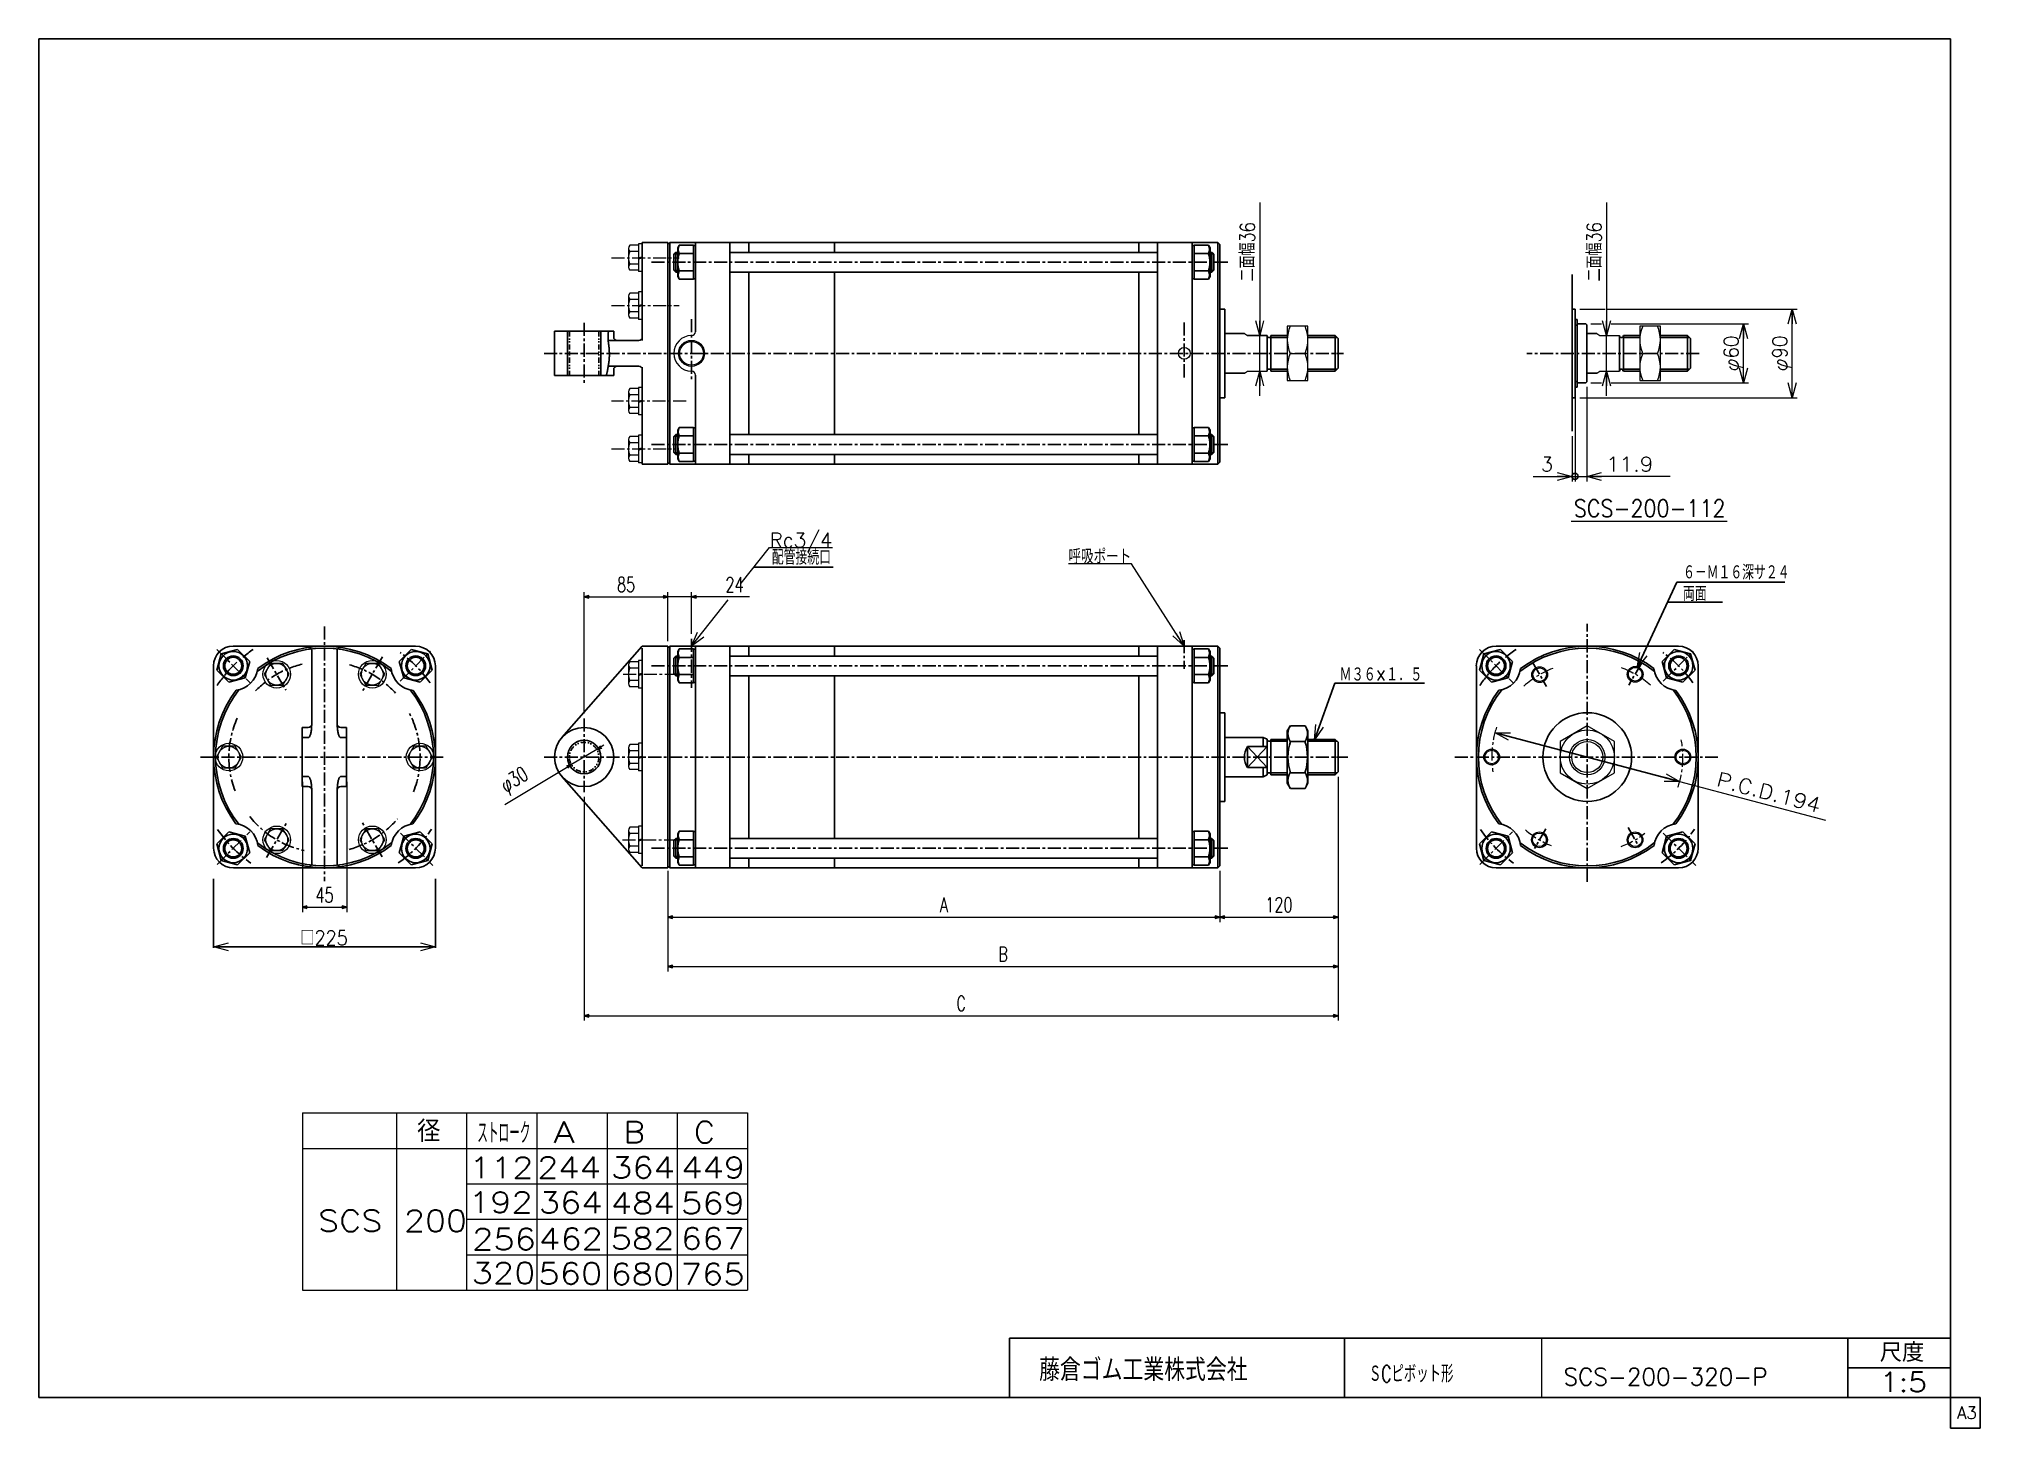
# Model space of a CAD drawing. Header units: millimetres. Extents: x -985 to 985, y -705 to 705.
import ezdxf
from ezdxf.enums import TextEntityAlignment as Align

# ---------------------------------------------------------------- set-up
doc = ezdxf.new("R2010")
doc.units = ezdxf.units.MM
doc.header["$LTSCALE"] = 0.416667
doc.linetypes.add('CENTER', pattern=[50.8, 31.75, -6.35, 6.35, -6.35])
doc.linetypes.add('DIVIDE', pattern=[31.75, 12.7, -6.35, 0, -6.35, 0, -6.35])
doc.layers.add('ZUWAKU', color=7, linetype='Continuous')
doc.styles.add('dcStyle0', font='txt.shx', dxfattribs={"width": 0.714286, "bigfont": 'bigfont'})
doc.dimstyles.new('DaDimDiametricStyle', dxfattribs={"dimtxt": 15, "dimasz": 5.000003, "dimexe": 1.666667, "dimexo": 1.666667, "dimgap": 5, "dimtad": 3, "dimdsep": 46, "dimtxsty": 'dcStyle0', "dimblk1": 'OPEN30', "dimblk2": 'OPEN30', "dimsah": 1, "dimcen": 0.09, "dimclrd": 4, "dimclre": 4, "dimclrt": 4, "dimadec": 0, "dimazin": 2, "dimtfac": 1, "dimtdec": 4, "dimtmove": 0, "dimatfit": 0, "dimfxl": 1, "dimarcsym": 0})
doc.dimstyles.new('DaDimRotatedStyle', dxfattribs={"dimtxt": 15, "dimasz": 5.000003, "dimexe": 5, "dimexo": 1.666667, "dimgap": 5, "dimtad": 3, "dimdsep": 46, "dimtxsty": 'dcStyle0', "dimblk1": 'OPEN30', "dimblk2": 'OPEN30', "dimsah": 1, "dimcen": 0.09, "dimclrd": 4, "dimclre": 4, "dimclrt": 4, "dimadec": 0, "dimazin": 2, "dimtfac": 1, "dimtdec": 4, "dimtmove": 0, "dimatfit": 0, "dimfxl": 1, "dimarcsym": 0})

msp = doc.modelspace()

# ---------------------------------------------------------------- texts
at = {"color": 4, "style": 'dcStyle0'}
for s, height, width, p, p2 in [('SCS-200-112', 17.5, 0.8, (572.629, 219.81), (726.629, 219.81)), ('Rc3/4', 15, 0.85, (-243.512, 188.803), (-179.762, 188.803)), ('配管接続口', 15, 0.666667, (-241.178, 171.336), (-181.178, 171.336)), ('６－Ｍ１６深サ２４', 15, 0.666667, (683.506, 156.03), (791.506, 156.03)), ('両面', 15, 0.666667, (683.439, 134.374), (707.439, 134.374)), ('Ｍ３６×１．５', 15, 0.666667, (334.932, 52.367), (418.932, 52.367)), ('□225', 15, 0.761905, (-719.599, -214.885), (-671.599, -214.885)), ('   径', 21.6, 0.952381, (-663.852, -414.444), (-577.452, -414.444)), ('ストローク', 21.6, 0.416667, (-540.12, -416.254), (-486.12, -416.254)), ('ＳCピボット形', 17.5, 0.597561, (364.739, -658.607), (450.489, -658.607)), ('SCS-200-320-P', 17.5, 0.91, (562.193, -661.61), (769.218, -661.61)), ('1:5', 20, 0.8, (883.128, -668.202), (931.128, -668.202))]:
    msp.add_text(s, height=height, dxfattribs=dict(at, width=width)).set_placement(p, p2, align=Align.FIT)
at = {"color": 4, "style": 'dcStyle0', "width": 0.8}
msp.add_text('P.C.D.194', height=15, rotation=-14.803033, dxfattribs=at).set_placement((716.334, -53.234), (820.75, -80.827), align=Align.FIT)
at = {"color": 4, "style": 'dcStyle0'}
for s, p, p2 in [('A', (-462.89, -415.364), (-441.29, -415.364)), ('B', (-391.619, -415.364), (-370.019, -415.364)), ('C', (-320.347, -415.364), (-298.747, -415.364)), ('112', (-547.871, -451.435), (-483.071, -451.435)), ('244', (-479.314, -451.279), (-414.514, -451.279)), ('364', (-404.368, -451.364), (-339.568, -451.364)), ('449', (-333.096, -451.364), (-268.296, -451.364)), ('192', (-548.601, -486.578), (-483.801, -486.578)), ('364', (-477.664, -486.84), (-412.864, -486.84)), ('484', (-404.56, -487.364), (-339.76, -487.364)), ('569', (-333.288, -487.364), (-268.488, -487.364)), ('SCS 200', (-701.587, -505.364), (-550.387, -505.364)), ('256', (-545.344, -524.042), (-480.544, -524.042)), ('462', (-477.316, -523.736), (-412.516, -523.736)), ('582', (-404.752, -523.364), (-339.952, -523.364)), ('667', (-333.48, -523.364), (-268.68, -523.364)), ('320', (-545.842, -558.331), (-481.042, -558.331)), ('560', (-478.048, -558.84), (-413.248, -558.84)), ('680', (-404.943, -559.364), (-340.143, -559.364)), ('765', (-333.672, -559.364), (-268.872, -559.364))]:
    msp.add_text(s, height=21.6, dxfattribs=at).set_placement(p, p2, align=Align.FIT)
at = {"layer": 'ZUWAKU', "color": 4, "style": 'dcStyle0'}
for s, height, width, p, p2 in [('尺度', 19, 0.991667, (883.075, -637.65), (928.295, -637.65)), ('藤倉ゴム工業株式会社', 22.5, 0.783333, (30.063, -657.036), (241.563, -657.036))]:
    msp.add_text(s, height=height, dxfattribs=dict(at, width=width)).set_placement(p, p2, align=Align.FIT)
at = {"layer": 'ZUWAKU', "color": 7, "style": 'dcStyle0', "width": 0.8}
msp.add_text('A3', height=12.5, dxfattribs=at).set_placement((961.537, -695.625), (981.537, -695.625), align=Align.FIT)

# ---------------------------------------------------------------- blocks, each defined once
blk = doc.blocks.new('DC_GROUP_Φ200_1')
at = {"color": 4, "linetype": 'Continuous', "lineweight": 18}
for p, q in [((506.3, -6.9), (492.9, 0.8)), ((492.9, 0.8), (508.4, 0.8)), ((492.9, 0.8), (507.4, -3.1))]:
    blk.add_line(p, q, dxfattribs=at)
blk = doc.blocks.new('DC_GROUP_Φ200_2')
at = {"color": 4, "linetype": 'Continuous', "lineweight": 18}
for p, q in [((679.8, -48.6), (664.3, -48.7)), ((679.8, -48.6), (665.3, -44.8)), ((666.3, -40.9), (679.8, -48.6))]:
    blk.add_line(p, q, dxfattribs=at)
blk = doc.blocks.new('DC_GROUP_Φ200_3')
at = {"color": 4, "linetype": 'Continuous', "lineweight": 18}
for p, q in [((-807.6, -216.4), (-792.6, -212.3)), ((-792.6, -220.4), (-807.6, -216.4)), ((-807.6, -216.4), (-792.6, -216.4))]:
    blk.add_line(p, q, dxfattribs=at)
blk = doc.blocks.new('DC_GROUP_Φ200_4')
at = {"color": 4, "linetype": 'Continuous', "lineweight": 18}
for p, q in [((-597.6, -212.3), (-582.6, -216.4)), ((-582.6, -216.4), (-597.6, -220.4)), ((-582.6, -216.4), (-597.6, -216.4))]:
    blk.add_line(p, q, dxfattribs=at)
blk = doc.blocks.new('DC_GROUP_Φ200_5')
at = {"color": 4, "linetype": 'Continuous', "lineweight": 18}
for p, q in [((309.5, -6.3), (310.8, 9.2)), ((309.5, -6.3), (314.6, 7.9)), ((318.4, 6.5), (309.5, -6.3))]:
    blk.add_line(p, q, dxfattribs=at)
blk = doc.blocks.new('DC_GROUP_Φ200_6')
at = {"color": 4, "linetype": 'Continuous', "lineweight": 18}
for p, q in [((636.9, 66.8), (639.6, 82.1)), ((636.9, 66.8), (643.2, 80.4)), ((646.9, 78.7), (636.9, 66.8))]:
    blk.add_line(p, q, dxfattribs=at)
blk = doc.blocks.new('DC_GROUP_Φ200_7')
at = {"color": 4, "linetype": 'Continuous', "lineweight": 18}
for p, q in [((-322.6, 88.6), (-316.5, 102.8)), ((-322.6, 88.6), (-313.4, 100.3)), ((-310.2, 97.9), (-322.6, 88.6))]:
    blk.add_line(p, q, dxfattribs=at)
blk = doc.blocks.new('DC_GROUP_Φ200_8')
at = {"color": 4, "linetype": 'Continuous', "lineweight": 25}
for p, q in [((-800, 81), (-804.5, 64.2)), ((-783.3, 85.4), (-800, 81)), ((-771, 73.2), (-783.3, 85.4)), ((-804.5, 64.2), (-792.2, 52)), ((-775.5, 56.5), (-771, 73.2)), ((-792.2, 52), (-775.5, 56.5))]:
    blk.add_line(p, q, dxfattribs=at)
for radius in [14.5, 10, 8.65]:
    blk.add_circle((-787.7, 68.7), radius, dxfattribs=at)
blk = doc.blocks.new('DC_GROUP_Φ200_9')
at = {"color": 4, "linetype": 'Continuous', "lineweight": 25}
for p, q in [((-614.7, -104.3), (-619.2, -121)), ((-598, -99.8), (-614.7, -104.3)), ((-585.8, -112.1), (-598, -99.8)), ((-590.2, -128.8), (-585.8, -112.1)), ((-619.2, -121), (-607, -133.3)), ((-607, -133.3), (-590.2, -128.8))]:
    blk.add_line(p, q, dxfattribs=at)
for radius in [14.5, 10, 8.65]:
    blk.add_circle((-602.5, -116.6), radius, dxfattribs=at)
blk = doc.blocks.new('DC_GROUP_Φ200_10')
at = {"color": 4, "linetype": 'Continuous', "lineweight": 25}
for p, q in [((-607, 85.4), (-619.2, 73.2)), ((-590.2, 81), (-607, 85.4)), ((-585.8, 64.2), (-590.2, 81)), ((-619.2, 73.2), (-614.7, 56.5)), ((-598, 52), (-585.8, 64.2)), ((-614.7, 56.5), (-598, 52))]:
    blk.add_line(p, q, dxfattribs=at)
for radius in [14.5, 10, 8.65]:
    blk.add_circle((-602.5, 68.7), radius, dxfattribs=at)
blk = doc.blocks.new('DC_GROUP_Φ200_11')
at = {"color": 4, "linetype": 'Continuous', "lineweight": 25}
for p, q in [((-792.2, -99.8), (-804.5, -112.1)), ((-804.5, -112.1), (-800, -128.8)), ((-775.5, -104.3), (-792.2, -99.8)), ((-771, -121), (-775.5, -104.3)), ((-800, -128.8), (-783.3, -133.3)), ((-783.3, -133.3), (-771, -121))]:
    blk.add_line(p, q, dxfattribs=at)
for radius in [14.5, 10, 8.65]:
    blk.add_circle((-787.7, -116.6), radius, dxfattribs=at)
blk = doc.blocks.new('DC_GROUP_Φ200_12')
at = {"color": 4, "linetype": 'Continuous', "lineweight": 25}
for p, q in [((-335.1, -99.1), (-336.7, -101.9)), ((-336.7, -101.9), (-336.7, -130.9)), ((-320.7, -99.1), (-335.1, -99.1)), ((-320.7, -107.8), (-335.1, -107.8)), ((-320.7, -99.1), (-320.7, -133.7)), ((-320.7, -99.5), (-320.7, -133.3)), ((-320.7, -99.5), (-318.6, -99.5)), ((-335.1, -133.7), (-336.7, -130.9)), ((-320.7, -125.1), (-335.1, -125.1)), ((-320.7, -133.7), (-335.1, -133.7)), ((-320.7, -133.3), (-318.6, -133.3))]:
    blk.add_line(p, q, dxfattribs=at)
for centre, radius, start, end in [((-312.9, -116.4), 23.8, 158.7017, 201.2983), ((-327.6, -103.4), 8.66, 150, 210), ((-327.6, -129.4), 8.66, 150, 210)]:
    blk.add_arc(centre, radius, start, end, dxfattribs=at)
blk = doc.blocks.new('DC_GROUP_Φ200_13')
at = {"color": 4, "linetype": 'Continuous', "lineweight": 25}
for p, q in [((187.5, -99.5), (185.4, -99.5)), ((187.5, -133.7), (187.5, -99.1)), ((187.5, -99.1), (201.8, -99.1)), ((187.5, -133.3), (187.5, -99.5)), ((187.5, -107.8), (201.8, -107.8)), ((201.8, -99.1), (203.5, -101.9)), ((203.5, -130.9), (203.5, -101.9)), ((187.5, -133.3), (185.4, -133.3)), ((187.5, -125.1), (201.8, -125.1)), ((187.5, -133.7), (201.8, -133.7)), ((201.8, -133.7), (203.5, -130.9))]:
    blk.add_line(p, q, dxfattribs=at)
for centre, radius, start, end in [((194.3, -103.4), 8.66, 330, 30), ((179.6, -116.4), 23.8, 338.7017, 21.2983), ((194.3, -129.4), 8.66, 330, 30)]:
    blk.add_arc(centre, radius, start, end, dxfattribs=at)
blk = doc.blocks.new('DC_GROUP_Φ200_14')
at = {"color": 4, "linetype": 'Continuous', "lineweight": 25}
for p, q in [((285, 7.8), (281.9, 2.6)), ((281.9, 2.6), (281.9, -50.4)), ((299.9, 7.8), (285, 7.8)), ((299.9, 7.8), (302.9, 2.6)), ((302.9, 2.6), (302.9, -50.4)), ((299.9, -8), (285, -8)), ((285, -55.7), (281.9, -50.4)), ((299.9, -39.8), (285, -39.8)), ((299.9, -55.7), (285, -55.7)), ((299.9, -55.7), (302.9, -50.4))]:
    blk.add_line(p, q, dxfattribs=at)
for centre, radius, start, end in [((296.6, -0.1), 14.1, 145.6111, 214.3889), ((288.3, -0.1), 14.1, 325.6111, 34.3889), ((335.1, -23.9), 52.5, 162.4111, 197.5889), ((249.8, -23.9), 52.5, 342.4111, 17.5889), ((296.6, -47.7), 14.1, 145.6111, 214.3889), ((288.3, -47.7), 14.1, 325.6111, 34.3889)]:
    blk.add_arc(centre, radius, start, end, dxfattribs=at)
blk = doc.blocks.new('DC_GROUP_Φ200_15')
at = {"color": 4, "linetype": 'Continuous', "lineweight": 25}
for p, q in [((-335.1, 85.9), (-336.7, 83.1)), ((-336.7, 54.1), (-336.7, 83.1)), ((-320.7, 85.9), (-335.1, 85.9)), ((-320.7, 51.3), (-320.7, 85.9)), ((-320.7, 51.7), (-320.7, 85.5)), ((-320.7, 85.5), (-318.6, 85.5)), ((-320.7, 77.2), (-335.1, 77.2)), ((-320.7, 59.9), (-335.1, 59.9)), ((-335.1, 51.3), (-336.7, 54.1)), ((-320.7, 51.3), (-335.1, 51.3)), ((-320.7, 51.7), (-318.6, 51.7))]:
    blk.add_line(p, q, dxfattribs=at)
for centre, radius, start, end in [((-327.6, 81.6), 8.66, 150, 210), ((-312.9, 68.6), 23.8, 158.7017, 201.2983), ((-327.6, 55.6), 8.66, 150, 210)]:
    blk.add_arc(centre, radius, start, end, dxfattribs=at)
blk = doc.blocks.new('DC_GROUP_Φ200_16')
at = {"color": 4, "linetype": 'Continuous', "lineweight": 25}
for p, q in [((187.5, 85.5), (185.4, 85.5)), ((187.5, 85.9), (187.5, 51.3)), ((187.5, 85.9), (201.8, 85.9)), ((187.5, 85.5), (187.5, 51.7)), ((201.8, 85.9), (203.5, 83.1)), ((203.5, 83.1), (203.5, 54.1)), ((187.5, 77.2), (201.8, 77.2)), ((187.5, 59.9), (201.8, 59.9)), ((187.5, 51.7), (185.4, 51.7)), ((187.5, 51.3), (201.8, 51.3)), ((201.8, 51.3), (203.5, 54.1))]:
    blk.add_line(p, q, dxfattribs=at)
for centre, radius, start, end in [((194.3, 81.6), 8.66, 330, 30), ((179.6, 68.6), 23.8, 338.7017, 21.2983), ((194.3, 55.6), 8.66, 330, 30)]:
    blk.add_arc(centre, radius, start, end, dxfattribs=at)
blk = doc.blocks.new('DC_GROUP_Φ200_17')
at = {"color": 4, "linetype": 'Continuous', "lineweight": 25}
for p, q in [((-335.1, 310.6), (-336.7, 307.8)), ((-336.7, 307.8), (-336.7, 278.8)), ((-320.7, 310.6), (-335.1, 310.6)), ((-320.7, 302), (-335.1, 302)), ((-320.7, 310.6), (-320.7, 276)), ((-320.7, 310.2), (-320.7, 276.4)), ((-320.7, 310.2), (-318.6, 310.2)), ((-335.1, 276), (-336.7, 278.8)), ((-320.7, 284.6), (-335.1, 284.6)), ((-320.7, 276), (-335.1, 276)), ((-320.7, 276.4), (-318.6, 276.4))]:
    blk.add_line(p, q, dxfattribs=at)
for centre, radius, start, end in [((-312.9, 293.3), 23.8, 158.7017, 201.2983), ((-327.6, 306.3), 8.66, 150, 210), ((-327.6, 280.3), 8.66, 150, 210)]:
    blk.add_arc(centre, radius, start, end, dxfattribs=at)
blk = doc.blocks.new('DC_GROUP_Φ200_18')
at = {"color": 4, "linetype": 'Continuous', "lineweight": 25}
for p, q in [((187.5, 310.2), (185.4, 310.2)), ((187.5, 276), (187.5, 310.6)), ((187.5, 310.6), (201.8, 310.6)), ((187.5, 276.4), (187.5, 310.2)), ((187.5, 302), (201.8, 302)), ((201.8, 310.6), (203.5, 307.8)), ((203.5, 278.8), (203.5, 307.8)), ((187.5, 276.4), (185.4, 276.4)), ((187.5, 284.6), (201.8, 284.6)), ((187.5, 276), (201.8, 276)), ((201.8, 276), (203.5, 278.8))]:
    blk.add_line(p, q, dxfattribs=at)
for centre, radius, start, end in [((194.3, 306.3), 8.66, 330, 30), ((179.6, 293.3), 23.8, 338.7017, 21.2983), ((194.3, 280.3), 8.66, 330, 30)]:
    blk.add_arc(centre, radius, start, end, dxfattribs=at)
blk = doc.blocks.new('DC_GROUP_Φ200_19')
at = {"color": 4, "linetype": 'Continuous', "lineweight": 25}
for p, q in [((-335.1, 495.6), (-336.7, 492.8)), ((-336.7, 463.8), (-336.7, 492.8)), ((-320.7, 495.6), (-335.1, 495.6)), ((-320.7, 461), (-320.7, 495.6)), ((-320.7, 461.4), (-320.7, 495.2)), ((-320.7, 495.2), (-318.6, 495.2)), ((-320.7, 487), (-335.1, 487)), ((-335.1, 461), (-336.7, 463.8)), ((-320.7, 469.6), (-335.1, 469.6)), ((-320.7, 461), (-335.1, 461)), ((-320.7, 461.4), (-318.6, 461.4))]:
    blk.add_line(p, q, dxfattribs=at)
for centre, radius, start, end in [((-327.6, 491.3), 8.66, 150, 210), ((-312.9, 478.3), 23.8, 158.7017, 201.2983), ((-327.6, 465.3), 8.66, 150, 210)]:
    blk.add_arc(centre, radius, start, end, dxfattribs=at)
blk = doc.blocks.new('DC_GROUP_Φ200_20')
at = {"color": 4, "linetype": 'Continuous', "lineweight": 25}
for p, q in [((187.5, 495.2), (185.4, 495.2)), ((187.5, 495.6), (187.5, 461)), ((187.5, 495.6), (201.8, 495.6)), ((187.5, 495.2), (187.5, 461.4)), ((201.8, 495.6), (203.5, 492.8)), ((203.5, 492.8), (203.5, 463.8)), ((187.5, 487), (201.8, 487)), ((187.5, 461.4), (185.4, 461.4)), ((187.5, 469.6), (201.8, 469.6)), ((187.5, 461), (201.8, 461)), ((201.8, 461), (203.5, 463.8))]:
    blk.add_line(p, q, dxfattribs=at)
for centre, radius, start, end in [((194.3, 491.3), 8.66, 330, 30), ((179.6, 478.3), 23.8, 338.7017, 21.2983), ((194.3, 465.3), 8.66, 330, 30)]:
    blk.add_arc(centre, radius, start, end, dxfattribs=at)
blk = doc.blocks.new('DC_GROUP_Φ200_21')
at = {"color": 4, "linetype": 'Continuous', "lineweight": 25}
for p, q in [((-800, 81), (-804.5, 64.2)), ((-783.3, 85.4), (-800, 81)), ((-771, 73.2), (-783.3, 85.4)), ((-804.5, 64.2), (-792.2, 52)), ((-775.5, 56.5), (-771, 73.2)), ((-792.2, 52), (-775.5, 56.5))]:
    blk.add_line(p, q, dxfattribs=at)
for radius in [14.5, 10, 8.65]:
    blk.add_circle((-787.7, 68.7), radius, dxfattribs=at)
blk = doc.blocks.new('DC_GROUP_Φ200_22')
at = {"color": 4, "linetype": 'Continuous', "lineweight": 25}
for p, q in [((-607, 85.4), (-619.2, 73.2)), ((-590.2, 81), (-607, 85.4)), ((-585.8, 64.2), (-590.2, 81)), ((-619.2, 73.2), (-614.7, 56.5)), ((-598, 52), (-585.8, 64.2)), ((-614.7, 56.5), (-598, 52))]:
    blk.add_line(p, q, dxfattribs=at)
for radius in [14.5, 10, 8.65]:
    blk.add_circle((-602.5, 68.7), radius, dxfattribs=at)
blk = doc.blocks.new('DC_GROUP_Φ200_23')
at = {"color": 4, "linetype": 'Continuous', "lineweight": 25}
for p, q in [((-614.7, -104.3), (-619.2, -121)), ((-598, -99.8), (-614.7, -104.3)), ((-585.8, -112.1), (-598, -99.8)), ((-590.2, -128.8), (-585.8, -112.1)), ((-619.2, -121), (-607, -133.3)), ((-607, -133.3), (-590.2, -128.8))]:
    blk.add_line(p, q, dxfattribs=at)
for radius in [14.5, 10, 8.65]:
    blk.add_circle((-602.5, -116.6), radius, dxfattribs=at)
blk = doc.blocks.new('DC_GROUP_Φ200_24')
at = {"color": 4, "linetype": 'Continuous', "lineweight": 25}
for p, q in [((-792.2, -99.8), (-804.5, -112.1)), ((-804.5, -112.1), (-800, -128.8)), ((-775.5, -104.3), (-792.2, -99.8)), ((-771, -121), (-775.5, -104.3)), ((-800, -128.8), (-783.3, -133.3)), ((-783.3, -133.3), (-771, -121))]:
    blk.add_line(p, q, dxfattribs=at)
for radius in [14.5, 10, 8.65]:
    blk.add_circle((-787.7, -116.6), radius, dxfattribs=at)
blk = doc.blocks.new('DC_GROUP_Φ200_25')
at = {"color": 4, "linetype": 'Continuous', "lineweight": 25}
for p, q in [((481.5, 81), (477, 64.2)), ((498.2, 85.4), (481.5, 81)), ((510.4, 73.2), (498.2, 85.4)), ((477, 64.2), (489.2, 52)), ((505.9, 56.5), (510.4, 73.2)), ((489.2, 52), (505.9, 56.5))]:
    blk.add_line(p, q, dxfattribs=at)
for radius in [14.5, 10, 8.65]:
    blk.add_circle((493.7, 68.7), radius, dxfattribs=at)
blk = doc.blocks.new('DC_GROUP_Φ200_26')
at = {"color": 4, "linetype": 'Continuous', "lineweight": 25}
for p, q in [((674.5, 85.4), (662.2, 73.2)), ((691.2, 81), (674.5, 85.4)), ((695.7, 64.2), (691.2, 81)), ((662.2, 73.2), (666.7, 56.5)), ((683.4, 52), (695.7, 64.2)), ((666.7, 56.5), (683.4, 52))]:
    blk.add_line(p, q, dxfattribs=at)
for radius in [14.5, 10, 8.65]:
    blk.add_circle((679, 68.7), radius, dxfattribs=at)
blk = doc.blocks.new('DC_GROUP_Φ200_27')
at = {"color": 4, "linetype": 'Continuous', "lineweight": 25}
for p, q in [((666.7, -104.3), (662.2, -121)), ((683.4, -99.8), (666.7, -104.3)), ((695.7, -112.1), (683.4, -99.8)), ((691.2, -128.8), (695.7, -112.1)), ((662.2, -121), (674.5, -133.3)), ((674.5, -133.3), (691.2, -128.8))]:
    blk.add_line(p, q, dxfattribs=at)
for radius in [14.5, 10, 8.65]:
    blk.add_circle((679, -116.6), radius, dxfattribs=at)
blk = doc.blocks.new('DC_GROUP_Φ200_28')
at = {"color": 4, "linetype": 'Continuous', "lineweight": 25}
for p, q in [((489.2, -99.8), (477, -112.1)), ((477, -112.1), (481.5, -128.8)), ((505.9, -104.3), (489.2, -99.8)), ((510.4, -121), (505.9, -104.3)), ((481.5, -128.8), (498.2, -133.3)), ((498.2, -133.3), (510.4, -121))]:
    blk.add_line(p, q, dxfattribs=at)
for radius in [14.5, 10, 8.65]:
    blk.add_circle((493.7, -116.6), radius, dxfattribs=at)
blk = doc.blocks.new('DC_GROUP_Φ200_29')
at = {"color": 4, "linetype": 'Continuous', "lineweight": 13}
for p, q in [((586.3, 7.8), (558.8, -8)), ((613.8, -8), (586.3, 7.8)), ((558.8, -8), (558.8, -39.8)), ((613.8, -39.8), (613.8, -8)), ((558.8, -39.8), (586.3, -55.7)), ((586.3, -55.7), (613.8, -39.8))]:
    blk.add_line(p, q, dxfattribs=at)
for radius in [27.5, 18, 15.8]:
    blk.add_circle((586.3, -23.9), radius, dxfattribs=at)
blk = doc.blocks.new('DC_GROUP_Φ200_31')
at = {"color": 4, "linetype": 'Continuous', "lineweight": 18}
for p, q in [((253.9, 403.8), (249.9, 418.8)), ((257.9, 418.8), (253.9, 403.8)), ((253.9, 403.8), (253.9, 418.8))]:
    blk.add_line(p, q, dxfattribs=at)
blk = doc.blocks.new('DC_GROUP_Φ200_32')
at = {"color": 4, "linetype": 'Continuous', "lineweight": 18}
for p, q in [((249.9, 352.8), (253.9, 367.8)), ((253.9, 367.8), (257.9, 352.8)), ((253.9, 367.8), (253.9, 352.8))]:
    blk.add_line(p, q, dxfattribs=at)
blk = doc.blocks.new('DC_GROUP_Φ200_30')
at = {"color": 4, "linetype": 'Continuous', "lineweight": 13}
for p, q in [((253.9, 538.8), (253.9, 403.8)), ((253.9, 367.8), (253.9, 403.8)), ((253.9, 342.8), (253.9, 367.8))]:
    blk.add_line(p, q, dxfattribs=at)
at = {"linetype": 'Continuous'}
for name in ['DC_GROUP_Φ200_31', 'DC_GROUP_Φ200_32']:
    blk.add_blockref(name, (0, 0), dxfattribs=at)
at = {"color": 4, "style": 'dcStyle0', "width": 0.714286}
blk.add_text('二面幅36', height=15, rotation=90, dxfattribs=at).set_placement((248.9, 458.8), (248.9, 518.8), align=Align.FIT)
blk = doc.blocks.new('DC_GROUP_Φ200_33')
at = {"color": 4, "linetype": 'Continuous', "lineweight": 13}
for p, q in [((660.5, 413.3), (639.5, 413.3)), ((639.5, 413.3), (639.5, 358.3)), ((660.5, 358.3), (660.5, 413.3)), ((642.5, 385.8), (657.5, 385.8)), ((639.5, 358.3), (660.5, 358.3))]:
    blk.add_line(p, q, dxfattribs=at)
for centre, start, end in [((672.1, 399.5), 155.068, 204.932), ((627.9, 399.5), 335.068, 24.932), ((672.1, 372), 155.068, 204.932), ((627.9, 372), 335.068, 24.932)]:
    blk.add_arc(centre, 32.6, start, end, dxfattribs=at)
blk = doc.blocks.new('DC_GROUP_Φ200_34')
at = {"color": 4, "linetype": 'Continuous', "lineweight": 13}
for radius in [8, 6.92]:
    blk.add_circle((538, 59.7), radius, dxfattribs=at)
blk = doc.blocks.new('DC_GROUP_Φ200_35')
at = {"color": 4, "linetype": 'Continuous', "lineweight": 13}
for radius in [8, 6.92]:
    blk.add_circle((489.3, -23.9), radius, dxfattribs=at)
blk = doc.blocks.new('DC_GROUP_Φ200_36')
at = {"color": 4, "linetype": 'Continuous', "lineweight": 13}
for radius in [8, 6.92]:
    blk.add_circle((537.8, -107.9), radius, dxfattribs=at)
blk = doc.blocks.new('DC_GROUP_Φ200_37')
at = {"color": 4, "linetype": 'Continuous', "lineweight": 13}
for radius in [8, 6.92]:
    blk.add_circle((634.8, -107.9), radius, dxfattribs=at)
blk = doc.blocks.new('DC_GROUP_Φ200_38')
at = {"color": 4, "linetype": 'Continuous', "lineweight": 13}
for radius in [8, 6.92]:
    blk.add_circle((683.3, -23.9), radius, dxfattribs=at)
blk = doc.blocks.new('DC_GROUP_Φ200_39')
at = {"color": 4, "linetype": 'Continuous', "lineweight": 13}
for radius in [8, 6.92]:
    blk.add_circle((634.9, 60.1), radius, dxfattribs=at)
blk = doc.blocks.new('DC_GROUP_Φ200_41')
at = {"color": 4, "linetype": 'Continuous', "lineweight": 18}
for p, q in [((555.9, 264.9), (570.9, 260.9)), ((570.9, 260.9), (555.9, 256.9)), ((570.9, 260.9), (555.9, 260.9))]:
    blk.add_line(p, q, dxfattribs=at)
blk = doc.blocks.new('DC_GROUP_Φ200_42')
at = {"color": 4, "linetype": 'Continuous', "lineweight": 18}
for p, q in [((585.8, 260.9), (600.8, 264.9)), ((600.8, 256.9), (585.8, 260.9)), ((585.8, 260.9), (600.8, 260.9))]:
    blk.add_line(p, q, dxfattribs=at)
blk = doc.blocks.new('DC_GROUP_Φ200_44')
at = {"color": 4, "linetype": 'Continuous', "lineweight": 25}
for start, end in [(0, 180), (180, 0)]:
    blk.add_arc((573.9, 260.9), 3.12, start, end, dxfattribs=at)
blk = doc.blocks.new('DC_GROUP_Φ200_43')
at = {"color": 4, "linetype": 'Continuous', "lineweight": 18}
blk.add_line((580.2, 260.9), (586.4, 260.9), dxfattribs=at)
at = {"linetype": 'Continuous'}
blk.add_blockref('DC_GROUP_Φ200_44', (0, 0), dxfattribs=at)
blk = doc.blocks.new('DC_GROUP_Φ200_40')
at = {"color": 4, "linetype": 'Continuous', "lineweight": 13}
for p, q in [((573.9, 341.8), (573.9, 255.9)), ((585.8, 351.8), (585.8, 255.9)), ((570.9, 301.9), (570.9, 255.9)), ((531.4, 260.9), (570.9, 260.9)), ((570.9, 260.9), (573.9, 260.9)), ((573.9, 260.9), (585.8, 260.9)), ((670.3, 260.9), (585.8, 260.9))]:
    blk.add_line(p, q, dxfattribs=at)
at = {"linetype": 'Continuous'}
for name in ['DC_GROUP_Φ200_41', 'DC_GROUP_Φ200_43', 'DC_GROUP_Φ200_42']:
    blk.add_blockref(name, (0, 0), dxfattribs=at)
at = {"color": 4, "style": 'dcStyle0', "width": 0.8}
for s, p, p2 in [('3', (539.4, 265.9), (551.4, 265.9)), ('11.9', (605.3, 265.9), (653.3, 265.9))]:
    blk.add_text(s, height=15, dxfattribs=at).set_placement(p, p2, align=Align.FIT)
blk = doc.blocks.new('DC_GROUP_Φ200_45')
at = {"color": 4, "linetype": 'Continuous', "lineweight": 13}
for p, q in [((302.9, 413.3), (281.9, 413.3)), ((281.9, 413.3), (281.9, 358.3)), ((302.9, 358.3), (302.9, 413.3)), ((285, 385.8), (299.9, 385.8)), ((281.9, 358.3), (302.9, 358.3))]:
    blk.add_line(p, q, dxfattribs=at)
for centre, start, end in [((314.5, 399.5), 155.068, 204.932), ((270.3, 399.5), 335.068, 24.932), ((314.5, 372), 155.068, 204.932), ((270.3, 372), 335.068, 24.932)]:
    blk.add_arc(centre, 32.6, start, end, dxfattribs=at)
blk = doc.blocks.new('DC_GROUP_Φ200_47')
at = {"color": 4, "linetype": 'Continuous', "lineweight": 18}
for p, q in [((605.9, 403.8), (601.9, 418.8)), ((610, 418.8), (605.9, 403.8)), ((605.9, 403.8), (605.9, 418.8))]:
    blk.add_line(p, q, dxfattribs=at)
blk = doc.blocks.new('DC_GROUP_Φ200_48')
at = {"color": 4, "linetype": 'Continuous', "lineweight": 18}
for p, q in [((601.9, 352.8), (605.9, 367.8)), ((605.9, 367.8), (610, 352.8)), ((605.9, 367.8), (605.9, 352.8))]:
    blk.add_line(p, q, dxfattribs=at)
blk = doc.blocks.new('DC_GROUP_Φ200_46')
at = {"color": 4, "linetype": 'Continuous', "lineweight": 13}
for p, q in [((605.9, 538.8), (605.9, 403.8)), ((605.9, 367.8), (605.9, 403.8)), ((605.9, 342.8), (605.9, 367.8))]:
    blk.add_line(p, q, dxfattribs=at)
at = {"linetype": 'Continuous'}
for name in ['DC_GROUP_Φ200_47', 'DC_GROUP_Φ200_48']:
    blk.add_blockref(name, (0, 0), dxfattribs=at)
at = {"color": 4, "style": 'dcStyle0', "width": 0.714286}
blk.add_text('二面幅36', height=15, rotation=90, dxfattribs=at).set_placement((600.9, 458.8), (600.9, 518.8), align=Align.FIT)
blk = doc.blocks.new('DC_GROUP_Φ200_50')
at = {"color": 4, "linetype": 'Continuous', "lineweight": 18}
for p, q in [((794.2, 340.8), (790.2, 355.8)), ((798.2, 355.8), (794.2, 340.8)), ((794.2, 340.8), (794.2, 355.8))]:
    blk.add_line(p, q, dxfattribs=at)
blk = doc.blocks.new('DC_GROUP_Φ200_51')
at = {"color": 4, "linetype": 'Continuous', "lineweight": 18}
for p, q in [((790.2, 415.8), (794.2, 430.8)), ((794.2, 430.8), (798.2, 415.8)), ((794.2, 430.8), (794.2, 415.8))]:
    blk.add_line(p, q, dxfattribs=at)
blk = doc.blocks.new('DC_GROUP_Φ200_49')
at = {"color": 4, "linetype": 'Continuous', "lineweight": 13}
for p, q in [((578.9, 430.8), (604.3, 430.8)), ((606.9, 430.8), (799.2, 430.8)), ((794.2, 340.8), (794.2, 430.8)), ((578.9, 340.8), (799.2, 340.8))]:
    blk.add_line(p, q, dxfattribs=at)
at = {"linetype": 'Continuous'}
for name in ['DC_GROUP_Φ200_51', 'DC_GROUP_Φ200_50']:
    blk.add_blockref(name, (0, 0), dxfattribs=at)
at = {"color": 4, "style": 'dcStyle0', "width": 0.75}
blk.add_text('φ90', height=15, rotation=90, dxfattribs=at).set_placement((789.2, 367.8), (789.2, 403.8), align=Align.FIT)
blk = doc.blocks.new('DC_GROUP_Φ200_53')
at = {"color": 4, "linetype": 'Continuous', "lineweight": 18}
for p, q in [((744.9, 355.8), (740.9, 370.8)), ((749, 370.8), (744.9, 355.8)), ((744.9, 355.8), (744.9, 370.8))]:
    blk.add_line(p, q, dxfattribs=at)
blk = doc.blocks.new('DC_GROUP_Φ200_54')
at = {"color": 4, "linetype": 'Continuous', "lineweight": 18}
for p, q in [((740.9, 400.8), (744.9, 415.8)), ((744.9, 415.8), (749, 400.8)), ((744.9, 415.8), (744.9, 400.8))]:
    blk.add_line(p, q, dxfattribs=at)
blk = doc.blocks.new('DC_GROUP_Φ200_52')
at = {"color": 4, "linetype": 'Continuous', "lineweight": 13}
for p, q in [((589.8, 415.8), (600.8, 415.8)), ((610.7, 415.8), (749.9, 415.8)), ((744.9, 355.8), (744.9, 415.8)), ((589.8, 355.8), (600.9, 355.8)), ((610.4, 355.8), (749.9, 355.8))]:
    blk.add_line(p, q, dxfattribs=at)
at = {"linetype": 'Continuous'}
for name in ['DC_GROUP_Φ200_54', 'DC_GROUP_Φ200_53']:
    blk.add_blockref(name, (0, 0), dxfattribs=at)
at = {"color": 4, "style": 'dcStyle0', "width": 0.75}
blk.add_text('φ60', height=15, rotation=90, dxfattribs=at).set_placement((739.9, 367.8), (739.9, 403.8), align=Align.FIT)
blk = doc.blocks.new('DC_GROUP_Φ200_56')
at = {"color": 4, "linetype": 'Continuous', "lineweight": 18}
for p, q in [((177.4, 88.6), (165.9, 99)), ((177.4, 88.6), (169.3, 101.2)), ((172.6, 103.4), (177.4, 88.6))]:
    blk.add_line(p, q, dxfattribs=at)
blk = doc.blocks.new('DC_GROUP_Φ200_55')
at = {"color": 4, "linetype": 'Continuous', "lineweight": 13}
for p, q in [((123.8, 172.1), (59.8, 172.1)), ((177.4, 88.6), (123.8, 172.1))]:
    blk.add_line(p, q, dxfattribs=at)
at = {"linetype": 'Continuous'}
blk.add_blockref('DC_GROUP_Φ200_56', (0, 0), dxfattribs=at)
at = {"color": 4, "style": 'dcStyle0', "width": 0.708333}
blk.add_text('呼吸ポート', height=15, dxfattribs=at).set_placement((59.8, 172.1), (123.6, 172.1), align=Align.FIT)
blk = doc.blocks.new('DC_GROUP_Φ200_57')
at = {"color": 4, "linetype": 'Continuous', "lineweight": 25}
for p, q in [((-709.1, -0.1), (-708.9, 0.8)), ((-708.9, 0.8), (-708.8, 1.7)), ((-708.8, 1.7), (-708.6, 2.7)), ((-708.6, 2.7), (-708.4, 3.8)), ((-708.4, 3.8), (-708.3, 4.9)), ((-708.3, 4.9), (-708.2, 6)), ((-708.2, 7.2), (-708.1, 8.4)), ((-708.2, 6), (-708.2, 7.2)), ((-708.1, 8.4), (-708.1, 9.6)), ((-711.6, -4.1), (-711.3, -4.1)), ((-711.3, -4.1), (-711, -3.9)), ((-711, -3.9), (-710.7, -3.6)), ((-710.7, -3.6), (-710.4, -3.3)), ((-710.4, -3.3), (-710.1, -2.8)), ((-710.1, -2.8), (-709.9, -2.3)), ((-709.9, -2.3), (-709.6, -1.6)), ((-709.6, -1.6), (-709.4, -0.9)), ((-709.4, -0.9), (-709.1, -0.1))]:
    blk.add_line(p, q, dxfattribs=at)
blk = doc.blocks.new('DC_GROUP_Φ200_58')
at = {"color": 4, "linetype": 'Continuous', "lineweight": 25}
for p, q in [((-711.4, 87.4), (-711.6, 87.4)), ((-711.1, 87.4), (-711.4, 87.4)), ((-710.8, 87.4), (-711.1, 87.4)), ((-710.6, 87.3), (-710.8, 87.4)), ((-710.3, 87.2), (-710.6, 87.3)), ((-710, 87.1), (-710.3, 87.2)), ((-709.8, 87), (-710, 87.1)), ((-709.6, 86.9), (-709.8, 87)), ((-709.3, 86.7), (-709.6, 86.9)), ((-709.1, 86.6), (-709.3, 86.7)), ((-708.9, 86.4), (-709.1, 86.6)), ((-708.8, 86.1), (-708.9, 86.4)), ((-708.6, 85.9), (-708.8, 86.1)), ((-708.5, 85.7), (-708.6, 85.9)), ((-708.3, 85.4), (-708.5, 85.7)), ((-708.2, 85.1), (-708.3, 85.4)), ((-708.2, 84.9), (-708.2, 85.1)), ((-708.1, 84.6), (-708.2, 84.9))]:
    blk.add_line(p, q, dxfattribs=at)
blk = doc.blocks.new('DC_GROUP_Φ200_59')
at = {"color": 4, "linetype": 'Continuous', "lineweight": 25}
for p, q in [((-711.6, -43.7), (-711.3, -43.8)), ((-711.3, -43.8), (-711, -43.9)), ((-711, -43.9), (-710.7, -44.2)), ((-710.7, -44.2), (-710.4, -44.6)), ((-710.4, -44.6), (-710.1, -45)), ((-710.1, -45), (-709.9, -45.6)), ((-709.9, -45.6), (-709.6, -46.2)), ((-709.6, -46.2), (-709.4, -46.9)), ((-709.4, -46.9), (-709.1, -47.7)), ((-709.1, -47.7), (-708.9, -48.6)), ((-708.9, -48.6), (-708.8, -49.6)), ((-708.8, -49.6), (-708.6, -50.6)), ((-708.6, -50.6), (-708.4, -51.6)), ((-708.4, -51.6), (-708.3, -52.7)), ((-708.3, -52.7), (-708.2, -53.9)), ((-708.2, -53.9), (-708.2, -55)), ((-708.2, -55), (-708.1, -56.2)), ((-708.1, -56.2), (-708.1, -57.4))]:
    blk.add_line(p, q, dxfattribs=at)
blk = doc.blocks.new('DC_GROUP_Φ200_60')
at = {"color": 4, "linetype": 'Continuous', "lineweight": 25}
for p, q in [((-711.4, -135.2), (-711.6, -135.2)), ((-711.1, -135.2), (-711.4, -135.2)), ((-710.8, -135.2), (-711.1, -135.2)), ((-710.6, -135.2), (-710.8, -135.2)), ((-710.3, -135.1), (-710.6, -135.2)), ((-710, -135), (-710.3, -135.1)), ((-709.8, -134.9), (-710, -135)), ((-709.6, -134.7), (-709.8, -134.9)), ((-709.3, -134.6), (-709.6, -134.7)), ((-709.1, -134.4), (-709.3, -134.6)), ((-708.9, -134.2), (-709.1, -134.4)), ((-708.8, -134), (-708.9, -134.2)), ((-708.6, -133.8), (-708.8, -134)), ((-708.5, -133.5), (-708.6, -133.8)), ((-708.3, -133.3), (-708.5, -133.5)), ((-708.2, -133), (-708.3, -133.3)), ((-708.1, -132.4), (-708.2, -132.7)), ((-708.2, -132.7), (-708.2, -133))]:
    blk.add_line(p, q, dxfattribs=at)
blk = doc.blocks.new('DC_GROUP_Φ200_61')
at = {"color": 4, "linetype": 'Continuous', "lineweight": 25}
for p, q in [((-682.1, 8.4), (-682.1, 9.6)), ((-682.1, 7.2), (-682.1, 8.4)), ((-682, 6), (-682.1, 7.2)), ((-681.9, 4.9), (-682, 6)), ((-681.8, 3.8), (-681.9, 4.9)), ((-681.6, 2.7), (-681.8, 3.8)), ((-681.5, 1.7), (-681.6, 2.7)), ((-681.3, 0.8), (-681.5, 1.7)), ((-681.1, -0.1), (-681.3, 0.8)), ((-680.9, -0.9), (-681.1, -0.1)), ((-680.6, -1.6), (-680.9, -0.9)), ((-680.4, -2.3), (-680.6, -1.6)), ((-680.1, -2.8), (-680.4, -2.3)), ((-679.8, -3.3), (-680.1, -2.8)), ((-679.5, -3.6), (-679.8, -3.3)), ((-679.2, -3.9), (-679.5, -3.6)), ((-678.9, -4.1), (-679.2, -3.9)), ((-678.6, -4.1), (-678.9, -4.1))]:
    blk.add_line(p, q, dxfattribs=at)
blk = doc.blocks.new('DC_GROUP_Φ200_62')
at = {"color": 4, "linetype": 'Continuous', "lineweight": 25}
for p, q in [((-682.1, 84.9), (-682, 85.1)), ((-682.1, 84.6), (-682.1, 84.9)), ((-682, 85.1), (-681.9, 85.4)), ((-681.9, 85.4), (-681.8, 85.7)), ((-681.8, 85.7), (-681.6, 85.9)), ((-681.6, 85.9), (-681.5, 86.1)), ((-681.5, 86.1), (-681.3, 86.4)), ((-681.3, 86.4), (-681.1, 86.6)), ((-681.1, 86.6), (-680.9, 86.7)), ((-680.9, 86.7), (-680.7, 86.9)), ((-680.7, 86.9), (-680.4, 87)), ((-680.4, 87), (-680.2, 87.1)), ((-680.2, 87.1), (-679.9, 87.2)), ((-679.9, 87.2), (-679.7, 87.3)), ((-679.7, 87.3), (-679.4, 87.4)), ((-679.4, 87.4), (-679.2, 87.4)), ((-679.2, 87.4), (-678.9, 87.4)), ((-678.9, 87.4), (-678.6, 87.4))]:
    blk.add_line(p, q, dxfattribs=at)
blk = doc.blocks.new('DC_GROUP_Φ200_63')
at = {"color": 4, "linetype": 'Continuous', "lineweight": 25}
for p, q in [((-682, -53.9), (-682.1, -55)), ((-682.1, -55), (-682.1, -56.2)), ((-682.1, -56.2), (-682.1, -57.4)), ((-681.9, -52.7), (-682, -53.9)), ((-681.8, -51.6), (-681.9, -52.7)), ((-681.6, -50.6), (-681.8, -51.6)), ((-681.5, -49.6), (-681.6, -50.6)), ((-681.3, -48.6), (-681.5, -49.6)), ((-681.1, -47.7), (-681.3, -48.6)), ((-680.9, -46.9), (-681.1, -47.7)), ((-680.6, -46.2), (-680.9, -46.9)), ((-680.4, -45.6), (-680.6, -46.2)), ((-680.1, -45), (-680.4, -45.6)), ((-679.8, -44.6), (-680.1, -45)), ((-679.5, -44.2), (-679.8, -44.6)), ((-679.2, -43.9), (-679.5, -44.2)), ((-678.9, -43.8), (-679.2, -43.9)), ((-678.6, -43.7), (-678.9, -43.8))]:
    blk.add_line(p, q, dxfattribs=at)
blk = doc.blocks.new('DC_GROUP_Φ200_64')
at = {"color": 4, "linetype": 'Continuous', "lineweight": 25}
for p, q in [((-682.1, -132.4), (-682.1, -132.7)), ((-682.1, -132.7), (-682, -133)), ((-682, -133), (-681.9, -133.3)), ((-681.9, -133.3), (-681.8, -133.5)), ((-681.8, -133.5), (-681.6, -133.8)), ((-681.6, -133.8), (-681.5, -134)), ((-681.5, -134), (-681.3, -134.2)), ((-681.3, -134.2), (-681.1, -134.4)), ((-681.1, -134.4), (-680.9, -134.6)), ((-680.9, -134.6), (-680.7, -134.7)), ((-680.7, -134.7), (-680.4, -134.9)), ((-680.4, -134.9), (-680.2, -135)), ((-680.2, -135), (-679.9, -135.1)), ((-679.9, -135.1), (-679.7, -135.2)), ((-679.7, -135.2), (-679.4, -135.2)), ((-679.4, -135.2), (-679.2, -135.2)), ((-679.2, -135.2), (-678.9, -135.2)), ((-678.9, -135.2), (-678.6, -135.2))]:
    blk.add_line(p, q, dxfattribs=at)
blk = doc.blocks.new('DC_GROUP_Φ200_65')
at = {"color": 4, "linetype": 'Continuous', "lineweight": 13}
for p, q in [((-750, 71.1), (-756.3, 60.1)), ((-756.3, 60.1), (-750, 49.1)), ((-737.3, 71.1), (-750, 71.1)), ((-730.9, 60.1), (-737.3, 71.1)), ((-737.3, 49.1), (-730.9, 60.1)), ((-750, 49.1), (-737.3, 49.1))]:
    blk.add_line(p, q, dxfattribs=at)
for radius in [14, 11]:
    blk.add_circle((-743.6, 60.1), radius, dxfattribs=at)
blk = doc.blocks.new('DC_GROUP_Φ200_66')
at = {"color": 4, "linetype": 'Continuous', "lineweight": 13}
for p, q in [((-798.5, -12.9), (-804.8, -23.9)), ((-785.8, -12.9), (-798.5, -12.9)), ((-779.4, -23.9), (-785.8, -12.9)), ((-804.8, -23.9), (-798.5, -34.9)), ((-798.5, -34.9), (-785.8, -34.9)), ((-785.8, -34.9), (-779.4, -23.9))]:
    blk.add_line(p, q, dxfattribs=at)
for radius in [14, 11]:
    blk.add_circle((-792.1, -23.9), radius, dxfattribs=at)
blk = doc.blocks.new('DC_GROUP_Φ200_67')
at = {"color": 4, "linetype": 'Continuous', "lineweight": 13}
for p, q in [((-604.5, -12.9), (-610.8, -23.9)), ((-591.8, -12.9), (-604.5, -12.9)), ((-585.4, -23.9), (-591.8, -12.9)), ((-610.8, -23.9), (-604.5, -34.9)), ((-604.5, -34.9), (-591.8, -34.9)), ((-591.8, -34.9), (-585.4, -23.9))]:
    blk.add_line(p, q, dxfattribs=at)
for radius in [14, 11]:
    blk.add_circle((-598.1, -23.9), radius, dxfattribs=at)
blk = doc.blocks.new('DC_GROUP_Φ200_68')
at = {"color": 4, "linetype": 'Continuous', "lineweight": 13}
for p, q in [((-653, 71.1), (-659.3, 60.1)), ((-659.3, 60.1), (-653, 49.1)), ((-640.3, 71.1), (-653, 71.1)), ((-633.9, 60.1), (-640.3, 71.1)), ((-640.3, 49.1), (-633.9, 60.1)), ((-653, 49.1), (-640.3, 49.1))]:
    blk.add_line(p, q, dxfattribs=at)
for radius in [14, 11]:
    blk.add_circle((-646.6, 60.1), radius, dxfattribs=at)
blk = doc.blocks.new('DC_GROUP_Φ200_69')
at = {"color": 4, "linetype": 'Continuous', "lineweight": 13}
for p, q in [((-750, -96.9), (-756.3, -107.9)), ((-737.3, -96.9), (-750, -96.9)), ((-730.9, -107.9), (-737.3, -96.9)), ((-756.3, -107.9), (-750, -118.9)), ((-737.3, -118.9), (-730.9, -107.9)), ((-750, -118.9), (-737.3, -118.9))]:
    blk.add_line(p, q, dxfattribs=at)
for radius in [14, 11]:
    blk.add_circle((-743.6, -107.9), radius, dxfattribs=at)
blk = doc.blocks.new('DC_GROUP_Φ200_70')
at = {"color": 4, "linetype": 'Continuous', "lineweight": 13}
for p, q in [((-653, -96.9), (-659.3, -107.9)), ((-640.3, -96.9), (-653, -96.9)), ((-633.9, -107.9), (-640.3, -96.9)), ((-659.3, -107.9), (-653, -118.9)), ((-640.3, -118.9), (-633.9, -107.9)), ((-653, -118.9), (-640.3, -118.9))]:
    blk.add_line(p, q, dxfattribs=at)
for radius in [14, 11]:
    blk.add_circle((-646.6, -107.9), radius, dxfattribs=at)
blk = doc.blocks.new('DC_GROUP_Φ200_71')
at = {"color": 4, "linetype": 'Continuous', "lineweight": 13}
for p, q in [((-386.6, -14.4), (-386.6, -33.5)), ((-376.6, -11.2), (-385.4, -11.2)), ((-376.6, -17.6), (-385.4, -17.6)), ((-372.6, -9.9), (-376.6, -9.9)), ((-376.6, -9.9), (-376.6, -37.9)), ((-372.6, -9.9), (-372.6, -37.9)), ((-376.6, -30.3), (-385.4, -30.3)), ((-376.6, -36.6), (-385.4, -36.6)), ((-376.6, -23.9), (-372.6, -22.9)), ((-376.6, -25), (-372.6, -23.9)), ((-372.6, -37.9), (-376.6, -37.9))]:
    blk.add_line(p, q, dxfattribs=at)
for centre, radius, start, end in [((-382, -14.4), 4.6, 136.3665, 223.6335), ((-370.1, -23.9), 16.5, 157.363, 202.637), ((-382, -33.5), 4.6, 136.3665, 223.6335)]:
    blk.add_arc(centre, radius, start, end, dxfattribs=at)
blk = doc.blocks.new('DC_GROUP_Φ200_72')
at = {"color": 4, "linetype": 'Continuous', "lineweight": 13}
for p, q in [((-386.6, -98.4), (-386.6, -117.5)), ((-376.6, -95.2), (-385.4, -95.2)), ((-372.6, -93.9), (-376.6, -93.9)), ((-376.6, -93.9), (-376.6, -121.9)), ((-372.6, -93.9), (-372.6, -121.9)), ((-376.6, -101.6), (-385.4, -101.6)), ((-376.6, -114.3), (-385.4, -114.3)), ((-376.6, -107.9), (-372.6, -106.9)), ((-376.6, -109), (-372.6, -107.9)), ((-376.6, -120.6), (-385.4, -120.6)), ((-372.6, -121.9), (-376.6, -121.9))]:
    blk.add_line(p, q, dxfattribs=at)
for centre, radius, start, end in [((-382, -98.4), 4.6, 136.3665, 223.6335), ((-370.1, -107.9), 16.5, 157.363, 202.637), ((-382, -117.5), 4.6, 136.3665, 223.6335)]:
    blk.add_arc(centre, radius, start, end, dxfattribs=at)
blk = doc.blocks.new('DC_GROUP_Φ200_73')
at = {"color": 4, "linetype": 'Continuous', "lineweight": 13}
for p, q in [((-386.6, 69.6), (-386.6, 50.6)), ((-376.6, 72.8), (-385.4, 72.8)), ((-376.6, 66.4), (-385.4, 66.4)), ((-372.6, 74.1), (-376.6, 74.1)), ((-376.6, 74.1), (-376.6, 46.1)), ((-376.6, 60.1), (-372.6, 61.2)), ((-376.6, 59), (-372.6, 60.1)), ((-372.6, 74.1), (-372.6, 46.1)), ((-376.6, 53.7), (-385.4, 53.7)), ((-376.6, 47.4), (-385.4, 47.4)), ((-372.6, 46.1), (-376.6, 46.1))]:
    blk.add_line(p, q, dxfattribs=at)
for centre, radius, start, end in [((-382, 69.6), 4.6, 136.3665, 223.6335), ((-370.1, 60.1), 16.5, 157.363, 202.637), ((-382, 50.6), 4.6, 136.3665, 223.6335)]:
    blk.add_arc(centre, radius, start, end, dxfattribs=at)
blk = doc.blocks.new('DC_GROUP_Φ200_74')
at = {"color": 4, "linetype": 'Continuous', "lineweight": 25}
for p, q in [((-407.2, 404.5), (-407.3, 404.1)), ((-407.3, 404.1), (-407.3, 403.7)), ((-407.3, 403.7), (-407.3, 403.3)), ((-407.3, 403.3), (-407.3, 402.8)), ((-407.3, 402.8), (-407.3, 402.4)), ((-407.3, 402.4), (-407.3, 401.9)), ((-407.3, 401.9), (-407.3, 401.4)), ((-407.3, 401.4), (-407.3, 400.9)), ((-407.3, 400.9), (-407.3, 400.4)), ((-407.3, 400.4), (-407.2, 399.9)), ((-407.1, 406.2), (-407.2, 405.8)), ((-407.2, 405.8), (-407.2, 405.4)), ((-407.2, 405.4), (-407.2, 405)), ((-407.2, 405), (-407.2, 404.5)), ((-407.2, 399.9), (-407.2, 399.4)), ((-407.2, 399.4), (-407.2, 398.8)), ((-407.2, 398.8), (-407.1, 398.2)), ((-407, 407.3), (-407.1, 406.9)), ((-407.1, 406.9), (-407.1, 406.6)), ((-407.1, 406.6), (-407.1, 406.2)), ((-407.1, 398.2), (-407.1, 397.6)), ((-407.1, 397.6), (-407, 397)), ((-407, 407.7), (-407, 407.3)), ((-407, 397), (-406.9, 396.4)), ((-406.9, 396.4), (-406.9, 395.8)), ((-406.9, 395.8), (-406.8, 395.1)), ((-406.8, 395.1), (-406.7, 394.5)), ((-406.7, 394.5), (-406.7, 393.8)), ((-406.9, 374.5), (-407, 373.9)), ((-406.8, 375.1), (-406.9, 374.5)), ((-406.7, 375.7), (-406.8, 375.1)), ((-406.7, 393.8), (-406.6, 393.1)), ((-406.6, 376.3), (-406.7, 375.7)), ((-406.6, 393.1), (-406.5, 392.4)), ((-406.5, 376.9), (-406.6, 376.3)), ((-406.5, 392.4), (-406.4, 391.8)), ((-406.4, 378.1), (-406.5, 377.5)), ((-406.5, 377.5), (-406.5, 376.9)), ((-406.4, 391.8), (-406.4, 391.1)), ((-406.4, 391.1), (-406.3, 390.4)), ((-406.3, 378.7), (-406.4, 378.1)), ((-406.3, 390.4), (-406.2, 389.7)), ((-406.2, 379.4), (-406.3, 378.7)), ((-406.2, 389.7), (-406.2, 388.9)), ((-406.2, 388.9), (-406.1, 388.2)), ((-406.1, 380.7), (-406.2, 380)), ((-406.2, 380), (-406.2, 379.4)), ((-406.1, 388.2), (-406.1, 387.5)), ((-406.1, 387.5), (-406, 386.8)), ((-406, 382.7), (-406.1, 382)), ((-406.1, 382), (-406.1, 381.3)), ((-406.1, 381.3), (-406.1, 380.7)), ((-406, 386.8), (-406, 386.1)), ((-406, 386.1), (-406, 385.4)), ((-406, 385.4), (-406, 384.7)), ((-406, 384.7), (-406, 384)), ((-406, 384), (-406, 383.4)), ((-406, 383.4), (-406, 382.7)), ((-408.9, 363.6), (-409, 363.1)), ((-408.8, 364), (-408.9, 363.6)), ((-408.7, 364.9), (-408.8, 364.5)), ((-408.8, 364.5), (-408.8, 364)), ((-408.6, 365.4), (-408.7, 364.9)), ((-408.5, 365.9), (-408.6, 365.4)), ((-408.4, 366.3), (-408.5, 365.9)), ((-408.3, 366.8), (-408.4, 366.3)), ((-408.2, 367.2), (-408.3, 366.8)), ((-408.1, 367.7), (-408.2, 367.2)), ((-408, 368.2), (-408.1, 367.7)), ((-407.9, 368.7), (-408, 368.2)), ((-407.8, 369.2), (-407.9, 368.7)), ((-407.7, 369.7), (-407.8, 369.2)), ((-407.6, 370.2), (-407.7, 369.7)), ((-407.5, 370.7), (-407.6, 370.2)), ((-407.4, 371.7), (-407.5, 371.2)), ((-407.5, 371.2), (-407.5, 370.7)), ((-407.3, 372.3), (-407.4, 371.7)), ((-407.2, 372.8), (-407.3, 372.3)), ((-407.1, 373.3), (-407.2, 372.8)), ((-407, 373.9), (-407.1, 373.3))]:
    blk.add_line(p, q, dxfattribs=at)
blk = doc.blocks.new('DC_GROUP_Φ200_75')
at = {"color": 4, "linetype": 'Continuous', "lineweight": 13}
for p, q in [((-386.6, 346.8), (-386.6, 327.8)), ((-376.6, 350), (-385.4, 350)), ((-376.6, 343.6), (-385.4, 343.6)), ((-372.6, 351.3), (-376.6, 351.3)), ((-376.6, 351.3), (-376.6, 323.3)), ((-376.6, 337.3), (-372.6, 338.4)), ((-376.6, 336.2), (-372.6, 337.3)), ((-372.6, 351.3), (-372.6, 323.3)), ((-376.6, 330.9), (-385.4, 330.9)), ((-376.6, 324.6), (-385.4, 324.6)), ((-372.6, 323.3), (-376.6, 323.3))]:
    blk.add_line(p, q, dxfattribs=at)
for centre, radius, start, end in [((-382, 346.8), 4.6, 136.3665, 223.6335), ((-370.1, 337.3), 16.5, 157.363, 202.637), ((-382, 327.8), 4.6, 136.3665, 223.6335)]:
    blk.add_arc(centre, radius, start, end, dxfattribs=at)
blk = doc.blocks.new('DC_GROUP_Φ200_76')
at = {"color": 4, "linetype": 'Continuous', "lineweight": 13}
for p, q in [((-386.6, 298.3), (-386.6, 279.3)), ((-376.6, 301.5), (-385.4, 301.5)), ((-372.6, 302.8), (-376.6, 302.8)), ((-376.6, 302.8), (-376.6, 274.8)), ((-372.6, 302.8), (-372.6, 274.8)), ((-376.6, 295.1), (-385.4, 295.1)), ((-376.6, 282.4), (-385.4, 282.4)), ((-376.6, 276.1), (-385.4, 276.1)), ((-376.6, 288.8), (-372.6, 289.9)), ((-376.6, 287.7), (-372.6, 288.8)), ((-372.6, 274.8), (-376.6, 274.8))]:
    blk.add_line(p, q, dxfattribs=at)
for centre, radius, start, end in [((-382, 298.3), 4.6, 136.3665, 223.6335), ((-370.1, 288.8), 16.5, 157.363, 202.637), ((-382, 279.3), 4.6, 136.3665, 223.6335)]:
    blk.add_arc(centre, radius, start, end, dxfattribs=at)
blk = doc.blocks.new('DC_GROUP_Φ200_77')
at = {"color": 4, "linetype": 'Continuous', "lineweight": 13}
for p, q in [((-386.6, 443.8), (-386.6, 424.8)), ((-376.6, 447), (-385.4, 447)), ((-376.6, 440.6), (-385.4, 440.6)), ((-372.6, 448.3), (-376.6, 448.3)), ((-376.6, 448.3), (-376.6, 420.3)), ((-376.6, 434.3), (-372.6, 435.4)), ((-376.6, 433.2), (-372.6, 434.3)), ((-372.6, 448.3), (-372.6, 420.3)), ((-376.6, 427.9), (-385.4, 427.9)), ((-376.6, 421.6), (-385.4, 421.6)), ((-372.6, 420.3), (-376.6, 420.3))]:
    blk.add_line(p, q, dxfattribs=at)
for centre, radius, start, end in [((-382, 443.8), 4.6, 136.3665, 223.6335), ((-370.1, 434.3), 16.5, 157.363, 202.637), ((-382, 424.8), 4.6, 136.3665, 223.6335)]:
    blk.add_arc(centre, radius, start, end, dxfattribs=at)
blk = doc.blocks.new('DC_GROUP_Φ200_78')
at = {"color": 4, "linetype": 'Continuous', "lineweight": 13}
for p, q in [((-376.6, 495.5), (-385.4, 495.5)), ((-372.6, 496.8), (-376.6, 496.8)), ((-376.6, 496.8), (-376.6, 468.8)), ((-372.6, 496.8), (-372.6, 468.8)), ((-386.6, 492.3), (-386.6, 473.3)), ((-376.6, 489.1), (-385.4, 489.1)), ((-376.6, 476.4), (-385.4, 476.4)), ((-376.6, 482.8), (-372.6, 483.9)), ((-376.6, 481.7), (-372.6, 482.8)), ((-376.6, 470.1), (-385.4, 470.1)), ((-372.6, 468.8), (-376.6, 468.8))]:
    blk.add_line(p, q, dxfattribs=at)
for centre, radius, start, end in [((-382, 492.3), 4.6, 136.3665, 223.6335), ((-370.1, 482.8), 16.5, 157.363, 202.637), ((-382, 473.3), 4.6, 136.3665, 223.6335)]:
    blk.add_arc(centre, radius, start, end, dxfattribs=at)
blk = doc.blocks.new('_OPEN30')
at = {"color": 0, "linetype": 'ByBlock', "lineweight": -2}
for p, q in [((-1, 0.267949), (0, 0)), ((0, 0), (-1, -0.267949)), ((0, 0), (-1, 0))]:
    blk.add_line(p, q, dxfattribs=at)
blk = doc.blocks.new('*D79')
at = {"color": 4, "linetype": 'Continuous', "lineweight": 13}
for p, q in [((-346.6, -139.4), (-346.6, -191.4)), ((213.4, -139.4), (213.4, -191.4)), ((-346.6, -186.4), (213.4, -186.4))]:
    blk.add_line(p, q, dxfattribs=at)
at = {"color": 4, "xscale": 5.000004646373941, "yscale": 4.999982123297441}
for p, rotation in [((-346.6, -186.4), 180), ((213.4, -186.4), 360)]:
    blk.add_blockref('_OPEN30', p, dxfattribs=dict(at, rotation=rotation))
at = {"color": 4, "insert": (-66.6, -181.4), "char_height": 15, "width": 32.812, "attachment_point": 8, "style": 'dcStyle0'}
blk.add_mtext('\\T1.00;A', dxfattribs=at)
blk = doc.blocks.new('*D80')
at = {"color": 4, "linetype": 'Continuous', "lineweight": 13}
for p, q in [((333.4, -43.9), (333.4, -191.4)), ((213.4, -139.4), (213.4, -191.4)), ((213.4, -186.4), (333.4, -186.4))]:
    blk.add_line(p, q, dxfattribs=at)
at = {"color": 4, "xscale": 5.000004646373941, "yscale": 4.999982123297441}
for p, rotation in [((213.4, -186.4), 180), ((333.4, -186.4), 360)]:
    blk.add_blockref('_OPEN30', p, dxfattribs=dict(at, rotation=rotation))
at = {"color": 4, "insert": (273.4, -181.4), "char_height": 15, "width": 60.938, "attachment_point": 8, "style": 'dcStyle0'}
blk.add_mtext('\\T1.00;120', dxfattribs=at)
blk = doc.blocks.new('*D81')
at = {"color": 4, "linetype": 'Continuous', "lineweight": 13}
for p, q in [((333.4, -43.9), (333.4, -241.4)), ((-346.6, -139.4), (-346.6, -241.4)), ((-346.6, -236.4), (333.4, -236.4))]:
    blk.add_line(p, q, dxfattribs=at)
at = {"color": 4, "xscale": 5.000004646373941, "yscale": 4.999982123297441}
for p, rotation in [((-346.6, -236.4), 180), ((333.4, -236.4), 360)]:
    blk.add_blockref('_OPEN30', p, dxfattribs=dict(at, rotation=rotation))
at = {"color": 4, "insert": (-6.6, -231.4), "char_height": 15, "width": 32.812, "attachment_point": 8, "style": 'dcStyle0'}
blk.add_mtext('\\T1.00;B', dxfattribs=at)
blk = doc.blocks.new('*D82')
at = {"color": 4, "linetype": 'Continuous', "lineweight": 13}
for p, q in [((-717.6, -48.9), (-717.6, -181.4)), ((-672.6, -48.9), (-672.6, -181.4)), ((-717.6, -176.4), (-672.6, -176.4))]:
    blk.add_line(p, q, dxfattribs=at)
at = {"color": 4, "xscale": 5.000004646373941, "yscale": 4.999982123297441}
for p, rotation in [((-717.6, -176.4), 180), ((-672.6, -176.4), 360)]:
    blk.add_blockref('_OPEN30', p, dxfattribs=dict(at, rotation=rotation))
at = {"color": 4, "insert": (-695.1, -171.4), "char_height": 15, "width": 46.875, "attachment_point": 8, "style": 'dcStyle0'}
blk.add_mtext('\\T1.00;45', dxfattribs=at)
blk = doc.blocks.new('*D83')
at = {"color": 4, "linetype": 'Continuous', "lineweight": 13}
for p, q in [((-418.8, -16.2), (-444.5, -31.6)), ((-411.6, -11.9), (-418.8, -16.2)), ((-512.1, -72.2), (-444.5, -31.6))]:
    blk.add_line(p, q, dxfattribs=at)
at = {"color": 4, "xscale": 5.000004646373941, "yscale": 4.999982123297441}
for p, rotation in [((-418.8, -16.2), 210.956535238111), ((-444.5, -31.6), 30.95653523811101)]:
    blk.add_blockref('_OPEN30', p, dxfattribs=dict(at, rotation=rotation))
at = {"color": 4, "insert": (-484.3, -49.7), "char_height": 15, "width": 60.938, "attachment_point": 9, "rotation": 30.9565, "style": 'dcStyle0'}
blk.add_mtext('\\T1.00;φ30', dxfattribs=at)
blk = doc.blocks.new('*D84')
at = {"color": 4, "linetype": 'Continuous', "lineweight": 13}
for p, q in [((333.4, -43.9), (333.4, -291.4)), ((-431.6, -64.4), (-431.6, -291.4)), ((-431.6, -286.4), (333.4, -286.4))]:
    blk.add_line(p, q, dxfattribs=at)
at = {"color": 4, "xscale": 5.000004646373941, "yscale": 4.999982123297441}
for p, rotation in [((-431.6, -286.4), 180), ((333.4, -286.4), 360)]:
    blk.add_blockref('_OPEN30', p, dxfattribs=dict(at, rotation=rotation))
at = {"color": 4, "insert": (-49.1, -281.4), "char_height": 15, "width": 32.812, "attachment_point": 8, "style": 'dcStyle0'}
blk.add_mtext('\\T1.00;C', dxfattribs=at)
blk = doc.blocks.new('*D85')
at = {"color": 4, "linetype": 'Continuous', "lineweight": 13}
for p, q in [((-431.6, 20.3), (-431.6, 143.6)), ((-431.6, 138.6), (-346.6, 138.6)), ((-346.6, 93.6), (-346.6, 143.6))]:
    blk.add_line(p, q, dxfattribs=at)
at = {"color": 4, "xscale": 5.000004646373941, "yscale": 4.999982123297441}
for p, rotation in [((-431.6, 138.6), 180), ((-346.6, 138.6), 360)]:
    blk.add_blockref('_OPEN30', p, dxfattribs=dict(at, rotation=rotation))
at = {"color": 4, "insert": (-389.1, 143.6), "char_height": 15, "width": 46.875, "attachment_point": 8, "style": 'dcStyle0'}
blk.add_mtext('\\T1.00;85', dxfattribs=at)
blk = doc.blocks.new('*D86')
at = {"color": 4, "linetype": 'Continuous', "lineweight": 13}
for p, q in [((-355, 138.6), (-346.6, 138.6)), ((-346.6, 93.6), (-346.6, 143.6)), ((-322.6, 138.6), (-346.6, 138.6)), ((-322.6, 101.1), (-322.6, 143.6)), ((-264, 138.6), (-322.6, 138.6))]:
    blk.add_line(p, q, dxfattribs=at)
at = {"color": 4, "xscale": 5.000004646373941, "yscale": 4.999982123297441}
for p, rotation in [((-346.6, 138.6), 360), ((-322.6, 138.6), 180)]:
    blk.add_blockref('_OPEN30', p, dxfattribs=dict(at, rotation=rotation))
at = {"color": 4, "insert": (-288.2, 143.6), "char_height": 15, "width": 46.875, "attachment_point": 7, "style": 'dcStyle0'}
blk.add_mtext('\\T1.00;24', dxfattribs=at)

# ---------------------------------------------------------------- dimensions: what is measured, and where the dimension line sits
at = {"linetype": 'Continuous', "lineweight": 13}
for base, p1, p2, picture, middle in [((-346.647, 138.576), (-431.647, 18.636), (-346.647, 91.909), '*D85', (-389.147, 138.576)), ((-346.647, 138.576), (-322.647, 99.436), (-346.647, 91.909), '*D86', (-276.908, 138.576)), ((-672.617, -176.424), (-717.617, -47.257), (-672.617, -47.257), '*D82', (-695.117, -176.424)), ((333.353, -186.424), (213.353, -137.757), (333.353, -42.257), '*D80', (273.353, -186.424))]:
    dim = msp.add_linear_dim(base=base, p1=p1, p2=p2, dimstyle='DaDimRotatedStyle', override={"dimtxt": 15, "dimasz": 5.000003, "dimexe": 5, "dimexo": 1.666667, "dimgap": 5, "dimtad": 3, "dimtih": 0, "dimtoh": 0, "dimdec": 2, "dimzin": 8, "dimtxsty": 'dcStyle0', "dimblk1": 'OPEN30', "dimblk2": 'OPEN30', "dimsah": 1, "dimclrd": 4, "dimclre": 4, "dimclrt": 4, "dimazin": 2, "dimtofl": 1, "dimatfit": 0, "dimtolj": 0, "dimtzin": 8}, dxfattribs=at)
    dim.commit()
    dim.dimension.update_dxf_attribs({"geometry": picture, "text_midpoint": middle})
dim = msp.add_diameter_dim_2p(p1=(-444.51, -31.64), p2=(-418.783, -16.208), text='φ30', dimstyle='DaDimDiametricStyle', override={"dimtxt": 15, "dimasz": 5.000003, "dimexe": 1.666667, "dimexo": 1.666667, "dimgap": 5, "dimtad": 3, "dimtih": 0, "dimtoh": 0, "dimdec": 2, "dimzin": 8, "dimtxsty": 'dcStyle0', "dimblk1": 'OPEN30', "dimblk2": 'OPEN30', "dimsah": 1, "dimclrd": 4, "dimclre": 4, "dimclrt": 4, "dimazin": 2, "dimtofl": 1, "dimatfit": 0, "dimtolj": 0, "dimtzin": 8}, dxfattribs=at)
dim.commit()
dim.dimension.update_dxf_attribs({"geometry": '*D83', "text_midpoint": (-502.659, -51.943)})
for base, p1, p2, text, picture, middle in [((333.353, -286.424), (-431.647, -62.748), (333.353, -42.257), 'C', '*D84', (-49.147, -286.424)), ((333.353, -236.424), (-346.647, -137.757), (333.353, -42.257), 'B', '*D81', (-6.647, -236.424)), ((213.353, -186.424), (-346.647, -137.757), (213.353, -137.757), 'A', '*D79', (-66.647, -186.424))]:
    dim = msp.add_linear_dim(base=base, p1=p1, p2=p2, text=text, dimstyle='DaDimRotatedStyle', override={"dimtxt": 15, "dimasz": 5.000003, "dimexe": 5, "dimexo": 1.666667, "dimgap": 5, "dimtad": 3, "dimtih": 0, "dimtoh": 0, "dimdec": 2, "dimzin": 8, "dimtxsty": 'dcStyle0', "dimblk1": 'OPEN30', "dimblk2": 'OPEN30', "dimsah": 1, "dimclrd": 4, "dimclre": 4, "dimclrt": 4, "dimazin": 2, "dimtofl": 1, "dimatfit": 0, "dimtolj": 0, "dimtzin": 8}, dxfattribs=at)
    dim.commit()
    dim.dimension.update_dxf_attribs({"geometry": picture, "text_midpoint": middle})

# ---------------------------------------------------------------- linework, layer by layer
at = {"color": 4, "linetype": 'Continuous', "lineweight": 25}
for p, q in [((-372.647, 398.795), (-372.647, 498.295)), ((-346.647, 498.295), (-372.647, 498.295)), ((-344.647, 498.295), (-346.647, 496.295)), ((-346.647, 273.295), (-346.647, 498.295)), ((-346.647, 385.795), (-346.647, 496.295)), ((-344.647, 498.295), (211.353, 498.295)), ((-344.647, 385.795), (-344.647, 498.295)), ((-318.647, 407.795), (-318.647, 498.295)), ((-283.647, 385.795), (-283.647, 498.295)), ((-264.547, 488.295), (-264.547, 498.295)), ((-177.647, 498.295), (-177.647, 488.295)), ((131.253, 488.295), (131.253, 498.295)), ((150.353, 385.795), (150.353, 498.295)), ((185.353, 385.795), (185.353, 498.295)), ((211.353, 498.295), (213.353, 496.295)), ((211.353, 385.795), (211.353, 498.295)), ((213.353, 385.795), (213.353, 496.295)), ((-338.647, 488.295), (-340.647, 486.295)), ((-340.647, 470.295), (-340.647, 486.295)), ((-340.247, 486.695), (-336.747, 486.695)), ((-336.747, 488.295), (-338.647, 488.295)), ((-338.647, 468.295), (-338.647, 488.295)), ((150.353, 488.295), (-283.647, 488.295)), ((203.453, 488.295), (205.353, 488.295)), ((206.953, 486.695), (203.453, 486.695)), ((205.353, 488.295), (207.353, 486.295)), ((205.353, 488.295), (205.353, 468.295)), ((207.353, 486.295), (207.353, 470.295)), ((-338.647, 468.295), (-340.647, 470.295)), ((-340.247, 469.895), (-336.747, 469.895)), ((-336.747, 468.295), (-338.647, 468.295)), ((150.353, 468.295), (-283.647, 468.295)), ((-264.547, 385.795), (-264.547, 468.295)), ((-177.647, 468.295), (-177.647, 385.795)), ((131.253, 385.795), (131.253, 468.295)), ((206.953, 469.895), (203.453, 469.895)), ((203.453, 468.295), (205.353, 468.295)), ((205.353, 468.295), (207.353, 470.295)), ((570.905, 385.795), (570.905, 465.926)), ((213.353, 430.795), (218.353, 430.795)), ((218.353, 385.795), (218.353, 430.795)), ((570.905, 430.795), (573.905, 430.795)), ((573.905, 385.795), (573.905, 430.795)), ((573.905, 424.795), (573.905, 385.795)), ((573.905, 419.995), (576.005, 419.995)), ((573.905, 414.295), (576.005, 414.295)), ((576.005, 419.995), (576.005, 385.795)), ((576.005, 415.795), (584.755, 415.795)), ((584.805, 415.795), (585.805, 414.795)), ((585.805, 414.795), (585.805, 385.795)), ((-461.647, 363.295), (-461.647, 408.295)), ((-401.647, 408.295), (-461.647, 408.295)), ((-448.647, 408.295), (-448.647, 363.295)), ((-414.647, 407.795), (-414.147, 408.295)), ((-414.647, 407.795), (-414.647, 363.795)), ((-376.147, 398.795), (-407.171, 398.795)), ((-401.647, 402.652), (-401.647, 408.295)), ((218.353, 405.795), (238.313, 405.795)), ((261.353, 403.906), (261.353, 367.66)), ((265.353, 403.795), (281.932, 403.795)), ((265.353, 403.795), (265.353, 367.795)), ((265.353, 401.795), (281.932, 401.795)), ((302.932, 403.795), (330.353, 403.795)), ((302.932, 401.795), (332.353, 401.795)), ((333.353, 400.795), (330.353, 403.795)), ((330.353, 403.795), (330.353, 367.795)), ((333.353, 400.795), (333.353, 370.795)), ((585.755, 405.795), (595.865, 405.795)), ((618.905, 403.795), (618.905, 367.795)), ((622.905, 403.795), (639.484, 403.795)), ((622.905, 403.795), (622.905, 367.795)), ((622.905, 401.795), (639.484, 401.795)), ((660.484, 403.795), (687.905, 403.795)), ((660.484, 401.795), (689.905, 401.795)), ((690.905, 400.795), (687.905, 403.795)), ((687.905, 403.795), (687.905, 367.795)), ((690.905, 400.795), (690.905, 370.795)), ((-346.647, 385.795), (-346.647, 275.295)), ((-344.647, 385.795), (-344.647, 273.295)), ((-283.647, 385.795), (-283.647, 273.295)), ((-264.547, 385.795), (-264.547, 303.295)), ((-177.647, 303.295), (-177.647, 385.795)), ((131.253, 385.795), (131.253, 303.295)), ((150.353, 385.795), (150.353, 273.295)), ((185.353, 385.795), (185.353, 273.295)), ((211.353, 385.795), (211.353, 273.295)), ((213.353, 385.795), (213.353, 275.295)), ((218.353, 385.795), (218.353, 340.795)), ((570.905, 385.795), (570.905, 306.852)), ((573.905, 385.795), (573.905, 340.795)), ((573.905, 346.795), (573.905, 385.795)), ((576.005, 351.595), (576.005, 385.795)), ((585.805, 356.795), (585.805, 385.795)), ((-401.647, 363.295), (-461.647, 363.295)), ((-414.647, 363.795), (-414.147, 363.295)), ((-376.147, 372.795), (-407.171, 372.795)), ((-401.647, 363.295), (-401.647, 369.295)), ((-372.647, 371.77), (-372.647, 273.295)), ((-318.647, 363.795), (-318.647, 273.295)), ((218.353, 365.795), (238.313, 365.795)), ((265.353, 369.795), (281.932, 369.795)), ((265.353, 367.795), (281.932, 367.795)), ((302.932, 369.795), (332.353, 369.795)), ((302.932, 367.795), (330.353, 367.795)), ((333.353, 370.795), (330.353, 367.795)), ((573.905, 357.295), (576.005, 357.295)), ((576.005, 355.795), (584.755, 355.795)), ((584.805, 355.795), (585.805, 356.795)), ((585.755, 365.795), (595.865, 365.795)), ((622.905, 369.795), (639.484, 369.795)), ((622.905, 367.795), (639.484, 367.795)), ((660.484, 369.795), (689.905, 369.795)), ((660.484, 367.795), (687.905, 367.795)), ((690.905, 370.795), (687.905, 367.795)), ((213.353, 340.795), (218.353, 340.795)), ((570.905, 340.795), (573.905, 340.795)), ((573.905, 351.595), (576.005, 351.595)), ((-338.647, 303.295), (-340.647, 301.295)), ((-340.647, 301.295), (-340.647, 285.295)), ((-340.247, 301.695), (-336.747, 301.695)), ((-336.747, 303.295), (-338.647, 303.295)), ((-338.647, 303.295), (-338.647, 283.295)), ((150.353, 303.295), (-283.647, 303.295)), ((203.453, 303.295), (205.353, 303.295)), ((206.953, 301.695), (203.453, 301.695)), ((205.353, 303.295), (207.353, 301.295)), ((205.353, 283.295), (205.353, 303.295)), ((207.353, 285.295), (207.353, 301.295)), ((-338.647, 283.295), (-340.647, 285.295)), ((-340.247, 284.895), (-336.747, 284.895)), ((-336.747, 283.295), (-338.647, 283.295)), ((150.353, 283.295), (-283.647, 283.295)), ((-264.547, 283.295), (-264.547, 273.295)), ((-177.647, 273.295), (-177.647, 283.295)), ((131.253, 283.295), (131.253, 273.295)), ((206.953, 284.895), (203.453, 284.895)), ((203.453, 283.295), (205.353, 283.295)), ((205.353, 283.295), (207.353, 285.295)), ((-346.647, 273.295), (-372.647, 273.295)), ((-344.647, 273.295), (-346.647, 275.295)), ((-344.647, 273.295), (211.353, 273.295)), ((211.353, 273.295), (213.353, 275.295)), ((-178.927, 168.813), (-259.295, 168.813)), ((636.902, 66.831), (677.309, 153.63)), ((677.309, 153.63), (786.824, 153.63)), ((667.864, 133.34), (723.645, 133.34)), ((-787.748, 88.576), (-602.617, 88.576)), ((-708.117, 84.597), (-708.117, 9.576)), ((-682.117, 84.597), (-682.117, 9.576)), ((-372.945, 88.236), (-454.173, -4.11)), ((-372.647, -23.924), (-372.647, 86.576)), ((-346.647, 88.576), (-372.194, 88.576)), ((-344.647, 88.576), (-346.647, 86.576)), ((-346.647, -23.924), (-346.647, 88.576)), ((-346.647, -23.924), (-346.647, 86.576)), ((-344.647, 88.576), (211.353, 88.576)), ((-344.647, -23.924), (-344.647, 88.576)), ((-318.647, -23.924), (-318.647, 88.576)), ((-283.647, -23.924), (-283.647, 88.576)), ((-264.547, 78.576), (-264.547, 88.576)), ((-177.647, 88.576), (-177.647, 78.576)), ((131.253, 78.576), (131.253, 88.576)), ((150.353, -23.924), (150.353, 88.576)), ((185.353, -23.924), (185.353, 88.576)), ((211.353, 88.576), (213.353, 86.576)), ((211.353, -23.924), (211.353, 88.576)), ((213.353, -23.924), (213.353, 86.576)), ((493.702, 88.576), (678.833, 88.576)), ((-807.617, 68.707), (-807.617, -116.424)), ((-582.617, 68.576), (-582.617, -116.424)), ((-338.647, 78.576), (-340.647, 76.576)), ((-340.647, 60.576), (-340.647, 76.576)), ((-338.647, 58.576), (-340.647, 60.576)), ((-340.247, 76.976), (-336.747, 76.976)), ((-340.247, 60.176), (-336.747, 60.176)), ((-336.747, 78.576), (-338.647, 78.576)), ((-338.647, 58.576), (-338.647, 78.576)), ((150.353, 78.576), (-283.647, 78.576)), ((203.453, 78.576), (205.353, 78.576)), ((206.953, 76.976), (203.453, 76.976)), ((206.953, 60.176), (203.453, 60.176)), ((205.353, 78.576), (207.353, 76.576)), ((205.353, 78.576), (205.353, 58.576)), ((205.353, 58.576), (207.353, 60.576)), ((207.353, 76.576), (207.353, 60.576)), ((473.833, 68.707), (473.833, -116.424)), ((698.833, 68.576), (698.833, -116.424)), ((-336.747, 58.576), (-338.647, 58.576)), ((150.353, 58.576), (-283.647, 58.576)), ((-264.547, -23.924), (-264.547, 58.576)), ((-177.647, 58.576), (-177.647, -23.924)), ((131.253, -23.924), (131.253, 58.576)), ((203.453, 58.576), (205.353, 58.576)), ((309.524, -6.266), (330.132, 51.167)), ((330.132, 51.167), (421.249, 51.167)), ((213.353, 21.076), (218.353, 21.076)), ((218.353, -23.924), (218.353, 21.076)), ((-717.617, 6.076), (-717.617, -53.924)), ((-717.617, 6.076), (-711.617, 6.076)), ((-672.617, 6.076), (-678.617, 6.076)), ((-672.617, 6.076), (-672.617, -53.924)), ((492.871, 0.775), (679.796, -48.623)), ((-711.617, -4.11), (-717.617, -4.11)), ((-678.617, -4.11), (-672.617, -4.11)), ((218.353, -3.924), (257.353, -3.924)), ((241.353, -13.324), (241.353, -34.524)), ((241.353, -13.324), (261.353, -13.324)), ((241.353, -13.324), (261.353, -34.524)), ((261.353, -13.324), (241.353, -34.524)), ((257.353, -3.924), (257.353, -13.324)), ((257.353, -3.924), (261.363, -5.794)), ((261.353, -5.813), (261.353, -42.059)), ((265.353, -5.924), (281.932, -5.924)), ((265.353, -5.924), (265.353, -41.924)), ((265.353, -7.924), (281.932, -7.924)), ((302.932, -5.924), (330.353, -5.924)), ((302.932, -7.924), (332.353, -7.924)), ((333.353, -8.924), (330.353, -5.924)), ((330.353, -5.924), (330.353, -41.924)), ((333.353, -8.924), (333.353, -38.924)), ((-372.647, -23.924), (-372.647, -134.424)), ((-346.647, -23.924), (-346.647, -134.424)), ((-346.647, -23.924), (-346.647, -136.424)), ((-344.647, -23.924), (-344.647, -136.424)), ((-318.647, -23.924), (-318.647, -136.424)), ((-283.647, -23.924), (-283.647, -136.424)), ((-264.547, -23.924), (-264.547, -106.424)), ((-177.647, -106.424), (-177.647, -23.924)), ((131.253, -23.924), (131.253, -106.424)), ((150.353, -23.924), (150.353, -136.424)), ((185.353, -23.924), (185.353, -136.424)), ((211.353, -23.924), (211.353, -136.424)), ((213.353, -23.924), (213.353, -134.424)), ((218.353, -23.924), (218.353, -68.924)), ((241.353, -34.524), (261.353, -34.524)), ((257.353, -34.524), (257.353, -43.924)), ((333.353, -38.924), (330.353, -41.924)), ((-711.617, -43.738), (-717.617, -43.738)), ((-717.617, -53.924), (-711.617, -53.924)), ((-708.117, -132.445), (-708.117, -57.424)), ((-682.117, -132.445), (-682.117, -57.424)), ((-678.617, -43.738), (-672.617, -43.738)), ((-672.617, -53.924), (-678.617, -53.924)), ((-372.945, -136.084), (-454.173, -43.738)), ((218.353, -43.924), (257.353, -43.924)), ((261.353, -42.059), (257.353, -43.924)), ((265.353, -39.924), (281.932, -39.924)), ((265.353, -41.924), (281.932, -41.924)), ((302.932, -39.924), (332.353, -39.924)), ((302.932, -41.924), (330.353, -41.924)), ((213.353, -68.924), (218.353, -68.924)), ((-338.647, -106.424), (-340.647, -108.424)), ((-340.647, -108.424), (-340.647, -124.424)), ((-340.247, -108.024), (-336.747, -108.024)), ((-336.747, -106.424), (-338.647, -106.424)), ((-338.647, -106.424), (-338.647, -126.424)), ((150.353, -106.424), (-283.647, -106.424)), ((203.453, -106.424), (205.353, -106.424)), ((206.953, -108.024), (203.453, -108.024)), ((205.353, -106.424), (207.353, -108.424)), ((205.353, -126.424), (205.353, -106.424)), ((207.353, -124.424), (207.353, -108.424)), ((-787.617, -136.424), (-602.617, -136.424)), ((-346.647, -136.424), (-372.194, -136.424)), ((-344.647, -136.424), (-346.647, -134.424)), ((-344.647, -136.424), (211.353, -136.424)), ((-338.647, -126.424), (-340.647, -124.424)), ((-340.247, -124.824), (-336.747, -124.824)), ((-336.747, -126.424), (-338.647, -126.424)), ((150.353, -126.424), (-283.647, -126.424)), ((-264.547, -126.424), (-264.547, -136.424)), ((-177.647, -136.424), (-177.647, -126.424)), ((131.253, -126.424), (131.253, -136.424)), ((206.953, -124.824), (203.453, -124.824)), ((203.453, -126.424), (205.353, -126.424)), ((205.353, -126.424), (207.353, -124.424)), ((211.353, -136.424), (213.353, -134.424)), ((493.833, -136.424), (678.833, -136.424)), ((-807.617, -147.624), (-807.617, -217.559)), ((-582.617, -147.624), (-582.617, -217.559)), ((-807.617, -216.359), (-582.617, -216.359))]:
    msp.add_line(p, q, dxfattribs=at)
at = {"color": 4, "linetype": 'CENTER', "lineweight": 13}
for p, q in [((-403.995, 482.795), (-335.207, 482.795)), ((-403.995, 434.295), (-335.207, 434.295)), ((-328.042, 337.295), (-403.995, 337.295)), ((-403.995, 288.795), (-339.506, 288.795)), ((-392.156, 60.08), (-335.118, 60.08)), ((-392.827, -107.928), (-335.118, -107.928))]:
    msp.add_line(p, q, dxfattribs=at)
at = {"color": 4, "linetype": 'CENTER', "lineweight": 25}
for p, q in [((-363.292, 478.295), (221.544, 478.295)), ((-431.647, 416.799), (-431.647, 355.866)), ((-322.647, 420.419), (-322.647, 357.988)), ((177.353, 416.999), (177.353, 358.843)), ((-472.367, 385.795), (338.952, 385.795)), ((699.798, 385.795), (525.07, 385.795)), ((-363.292, 293.295), (221.544, 293.295)), ((-695.117, 108.561), (-695.117, -149.812)), ((-695.117, 108.561), (-695.117, -149.812)), ((586.333, -150.496), (586.333, 111.219)), ((-804.398, 85.356), (-770.144, 51.103)), ((-618.198, 52.995), (-587.713, 83.481)), ((-322.647, 96.102), (-322.647, 46.51)), ((177.353, 94.859), (177.353, 65.601)), ((477.053, 85.356), (511.306, 51.103)), ((663.252, 52.995), (693.738, 83.481)), ((-753.34, 76.92), (-734.352, 44.032)), ((-636.398, 77.782), (-656.194, 43.493)), ((-363.292, 68.576), (221.544, 68.576)), ((531.083, 71.772), (545.002, 47.663)), ((641.583, 71.772), (628.434, 48.996)), ((-431.647, 15.302), (-431.647, -59.415)), ((-820.84, -23.924), (-573.428, -23.924)), ((-472.367, -23.924), (343.389, -23.924)), ((452.032, -23.924), (718.795, -23.924)), ((-753.87, -125.686), (-733.508, -90.418)), ((-636.722, -125.068), (-656.655, -90.543)), ((544.383, -96.583), (532.817, -116.616)), ((627.676, -95.531), (639.131, -115.372)), ((-804.01, -132.816), (-770.978, -99.785)), ((-618.043, -100.998), (-585.078, -133.964)), ((-363.292, -116.424), (221.544, -116.424)), ((477.441, -132.816), (510.473, -99.785)), ((663.407, -100.998), (696.373, -133.964))]:
    msp.add_line(p, q, dxfattribs=at)
at = {"color": 4, "linetype": 'DIVIDE', "lineweight": 25}
for p, q in [((-446.647, 408.295), (-446.647, 363.295)), ((-416.647, 408.295), (-416.647, 363.295))]:
    msp.add_line(p, q, dxfattribs=at)
at = {"color": 4, "linetype": 'Continuous', "lineweight": 13}
for p, q in [((238.313, 405.795), (241.353, 403.795)), ((241.353, 403.795), (261.358, 403.795)), ((261.353, 403.795), (241.353, 403.795)), ((259.353, 403.795), (260.353, 403.795)), ((281.932, 403.795), (281.932, 367.795)), ((595.865, 405.795), (598.905, 403.795)), ((595.865, 405.795), (598.905, 403.795)), ((598.905, 403.795), (618.909, 403.795)), ((598.905, 403.795), (618.909, 403.795)), ((639.484, 403.795), (639.484, 367.795)), ((238.313, 365.795), (241.353, 367.795)), ((241.353, 367.795), (261.353, 367.795)), ((595.865, 365.795), (598.905, 367.795)), ((595.865, 365.795), (598.905, 367.795)), ((598.905, 367.795), (618.905, 367.795)), ((598.905, 367.795), (618.905, 367.795)), ((728.179, 215.124), (570.069, 215.124)), ((-272.215, 152.449), (-243.512, 188.803)), ((-243.512, 188.803), (-179.512, 188.803)), ((-322.647, 88.576), (-285.511, 135.61)), ((679.795, -48.626), (828.146, -87.879)), ((-717.299, -385.049), (-265.83, -385.049)), ((-717.299, -385.049), (-717.299, -565.049)), ((-622.188, -385.049), (-622.188, -565.049)), ((-550.917, -385.049), (-550.917, -565.049)), ((-479.645, -385.049), (-479.645, -565.049)), ((-408.373, -385.049), (-408.373, -565.049)), ((-337.101, -385.049), (-337.101, -565.049)), ((-265.83, -385.049), (-265.83, -565.049)), ((-717.299, -421.049), (-265.83, -421.049)), ((-550.917, -457.049), (-265.83, -457.049)), ((-550.748, -493.049), (-265.83, -493.049)), ((-550.917, -529.049), (-265.83, -529.049)), ((-717.299, -565.049), (-265.83, -565.049))]:
    msp.add_line(p, q, dxfattribs=at)
for centre, radius in [((-322.647, 385.795), 13.194), ((-322.647, 385.795), 11.994), ((177.353, 385.795), 6)]:
    msp.add_circle(centre, radius, dxfattribs=at)
at = {"color": 4, "linetype": 'Continuous', "lineweight": 25}
for centre, radius in [((586.333, -23.924), 45), ((-431.647, -23.924), 30), ((-431.647, -23.924), 17)]:
    msp.add_circle(centre, radius, dxfattribs=at)
at = {"color": 4, "linetype": 'DIVIDE', "lineweight": 25}
msp.add_circle((-431.647, -23.924), 15, dxfattribs=at)
at = {"color": 4, "linetype": 'Continuous', "lineweight": 25}
for centre, radius, start, end in [((-398.147, 402.295), 3.5, 180, 270), ((-376.147, 402.295), 3.5, 270, 0), ((263.353, 403.795), 2, 176.195233, 0), ((620.905, 403.795), 2, 176.195233, 0), ((-398.147, 369.295), 3.5, 90, 180), ((-376.147, 369.295), 3.5, 0, 90), ((263.353, 367.795), 2, 0, 180), ((-787.748, 68.707), 20, 90, 180), ((-695.117, -23.924), 110.5, 51.948087, 128.181732), ((-695.117, -23.924), 112.5, 53.043616, 127.057453), ((-602.617, 68.576), 20, 0, 90), ((-372.194, 87.576), 1, 90, 138.665471), ((493.702, 68.707), 20, 90, 180), ((586.333, -23.924), 110.5, 51.948087, 128.181732), ((586.333, -23.924), 112.5, 53.043616, 127.057453), ((678.833, 68.576), 20, 0, 90), ((-787.748, 68.707), 25, 276.551551, 353.448449), ((-602.617, 68.576), 25, 185.974146, 264.025854), ((493.702, 68.707), 25, 276.551551, 353.448449), ((678.833, 68.576), 25, 185.974146, 264.025854), ((-695.117, -23.924), 112.5, 142.942547, 216.956384), ((-695.117, -23.924), 110.5, 141.818268, 218.051913), ((-695.117, -23.924), 110.5, 321.818268, 38.051913), ((-695.117, -23.924), 112.5, 322.942547, 36.956384), ((586.333, -23.924), 112.5, 142.942547, 216.956384), ((586.333, -23.924), 110.5, 141.818268, 218.051913), ((586.333, -23.924), 110.5, 321.818268, 38.051913), ((586.333, -23.924), 112.5, 322.942547, 36.956384), ((-711.617, 9.576), 3.5, 270, 0), ((-678.617, 9.576), 3.5, 180, 270), ((258.313, -23.924), 20, 147.994545, 212.005455), ((263.353, -5.924), 2, 176.195233, 0), ((-711.617, -57.424), 3.5, 0, 90), ((-678.617, -57.424), 3.5, 90, 180), ((263.353, -41.924), 2, 0, 180), ((-787.617, -116.424), 25, 5.974146, 84.025854), ((-602.486, -116.555), 25, 96.551551, 173.448449), ((493.833, -116.424), 25, 5.974146, 84.025854), ((678.964, -116.555), 25, 96.551551, 173.448449), ((-787.617, -116.424), 20, 180, 270), ((-695.117, -23.924), 110.5, 231.948087, 308.181732), ((-695.117, -23.924), 112.5, 233.043616, 307.057453), ((-602.617, -116.424), 20, 270, 0), ((493.833, -116.424), 20, 180, 270), ((586.333, -23.924), 110.5, 231.948087, 308.181732), ((586.333, -23.924), 112.5, 233.043616, 307.057453), ((678.833, -116.424), 20, 270, 0), ((-372.194, -135.424), 1, 221.334529, 270)]:
    msp.add_arc(centre, radius, start, end, dxfattribs=at)
at = {"color": 4, "linetype": 'Continuous', "lineweight": 13}
for centre, radius, start, end in [((-322.647, 385.795), 18, 90, 270), ((-322.647, 407.795), 4, 270, 0), ((-322.647, 363.795), 4, 0, 90)]:
    msp.add_arc(centre, radius, start, end, dxfattribs=at)
at = {"color": 4, "linetype": 'CENTER', "lineweight": 25}
for centre, radius, start, end in [((-695.117, -23.924), 131, 123.455708, 146.372638), ((-695.117, -23.924), 131, 35.085664, 54.174901), ((586.333, -23.924), 131, 123.455708, 146.372638), ((586.333, -23.924), 131, 35.085664, 54.174901), ((-695.117, -23.924), 97, 103.443524, 137.474276), ((-695.117, -23.924), 97, 41.987386, 75.889473), ((-695.117, -23.924), 97, 338.742964, 27.316219), ((-695.117, -23.924), 97, 156.021073, 200.58962), ((-695.117, -23.924), 131, 214.072543, 235.205011), ((-695.117, -23.924), 97, 218.558128, 257.768109), ((-695.117, -23.924), 97, 285.050468, 319.644418), ((-695.117, -23.924), 131, 304.858897, 326.057435), ((586.333, -23.924), 131, 214.072543, 235.205011), ((586.333, -23.924), 131, 304.858897, 326.057435)]:
    msp.add_arc(centre, radius, start, end, dxfattribs=at)
at = {"color": 4, "linetype": 'CENTER', "lineweight": 13}
for radius, start, end in [(96.581, 111.312075, 133.153677), (97.062, 48.645701, 69.195305), (97, 161.70872, 188.791912), (97, 341.549009, 10.435888), (97, 229.715453, 247.746927), (97, 290.668976, 307.108957)]:
    msp.add_arc((586.333, -23.924), radius, start, end, dxfattribs=at)
at = {"color": 4, "linetype": 'Continuous', "lineweight": 25}
msp.add_ellipse((620.905, 366.628), major_axis=(0, 3.25), ratio=0.61538462, start_param=5.05704048, end_param=7.4868078, dxfattribs=at)
at = {"layer": 'ZUWAKU', "color": 5, "linetype": 'Continuous', "lineweight": 25}
for p, q in [((-985, -673.75), (-985, 705)), ((955, 705), (-985, 705)), ((955, -705), (955, 705)), ((985, -673.75), (-985, -673.75)), ((985, -705), (985, -673.75)), ((955, -705), (985, -705))]:
    msp.add_line(p, q, dxfattribs=at)
at = {"layer": 'ZUWAKU', "color": 4, "linetype": 'Continuous', "lineweight": 25}
for p, q in [((0, -613.75), (955, -613.75)), ((0, -673.75), (0, -613.75)), ((340, -613.75), (340, -673.75)), ((850.675, -673.75), (850.675, -613.75)), ((850.675, -643.75), (955, -643.75))]:
    msp.add_line(p, q, dxfattribs=at)
at = {"layer": 'ZUWAKU', "color": 4, "linetype": 'Continuous', "lineweight": 13}
msp.add_line((540, -613.75), (540, -673.75), dxfattribs=at)

# ---------------------------------------------------------------- block references
at = {"linetype": 'Continuous'}
for name in ['DC_GROUP_Φ200_30', 'DC_GROUP_Φ200_46', 'DC_GROUP_Φ200_78', 'DC_GROUP_Φ200_19', 'DC_GROUP_Φ200_20', 'DC_GROUP_Φ200_77', 'DC_GROUP_Φ200_49', 'DC_GROUP_Φ200_52', 'DC_GROUP_Φ200_74', 'DC_GROUP_Φ200_45', 'DC_GROUP_Φ200_33', 'DC_GROUP_Φ200_75', 'DC_GROUP_Φ200_40', 'DC_GROUP_Φ200_76', 'DC_GROUP_Φ200_17', 'DC_GROUP_Φ200_18', 'DC_GROUP_Φ200_55', 'DC_GROUP_Φ200_7', 'DC_GROUP_Φ200_8', 'DC_GROUP_Φ200_21', 'DC_GROUP_Φ200_58', 'DC_GROUP_Φ200_62', 'DC_GROUP_Φ200_10', 'DC_GROUP_Φ200_22', 'DC_GROUP_Φ200_15', 'DC_GROUP_Φ200_16', 'DC_GROUP_Φ200_25', 'DC_GROUP_Φ200_6', 'DC_GROUP_Φ200_26', 'DC_GROUP_Φ200_65', 'DC_GROUP_Φ200_68', 'DC_GROUP_Φ200_73', 'DC_GROUP_Φ200_34', 'DC_GROUP_Φ200_39', 'DC_GROUP_Φ200_57', 'DC_GROUP_Φ200_61', 'DC_GROUP_Φ200_14', 'DC_GROUP_Φ200_5', 'DC_GROUP_Φ200_1', 'DC_GROUP_Φ200_29', 'DC_GROUP_Φ200_66', 'DC_GROUP_Φ200_67', 'DC_GROUP_Φ200_71', 'DC_GROUP_Φ200_35', 'DC_GROUP_Φ200_38', 'DC_GROUP_Φ200_59', 'DC_GROUP_Φ200_63', 'DC_GROUP_Φ200_2', 'DC_GROUP_Φ200_69', 'DC_GROUP_Φ200_70', 'DC_GROUP_Φ200_72', 'DC_GROUP_Φ200_11', 'DC_GROUP_Φ200_24', 'DC_GROUP_Φ200_9', 'DC_GROUP_Φ200_23', 'DC_GROUP_Φ200_12', 'DC_GROUP_Φ200_13', 'DC_GROUP_Φ200_28', 'DC_GROUP_Φ200_36', 'DC_GROUP_Φ200_37', 'DC_GROUP_Φ200_27', 'DC_GROUP_Φ200_60', 'DC_GROUP_Φ200_64', 'DC_GROUP_Φ200_3', 'DC_GROUP_Φ200_4']:
    msp.add_blockref(name, (0, 0), dxfattribs=at)

msp.set_redraw_order([(e.dxf.handle, doc.entitydb.next_handle()) for e in msp.query("TEXT MTEXT ATTDEF DIMENSION ARC_DIMENSION")])  # texts and dimensions are drawn at this point

doc.saveas('drawing.dxf')
